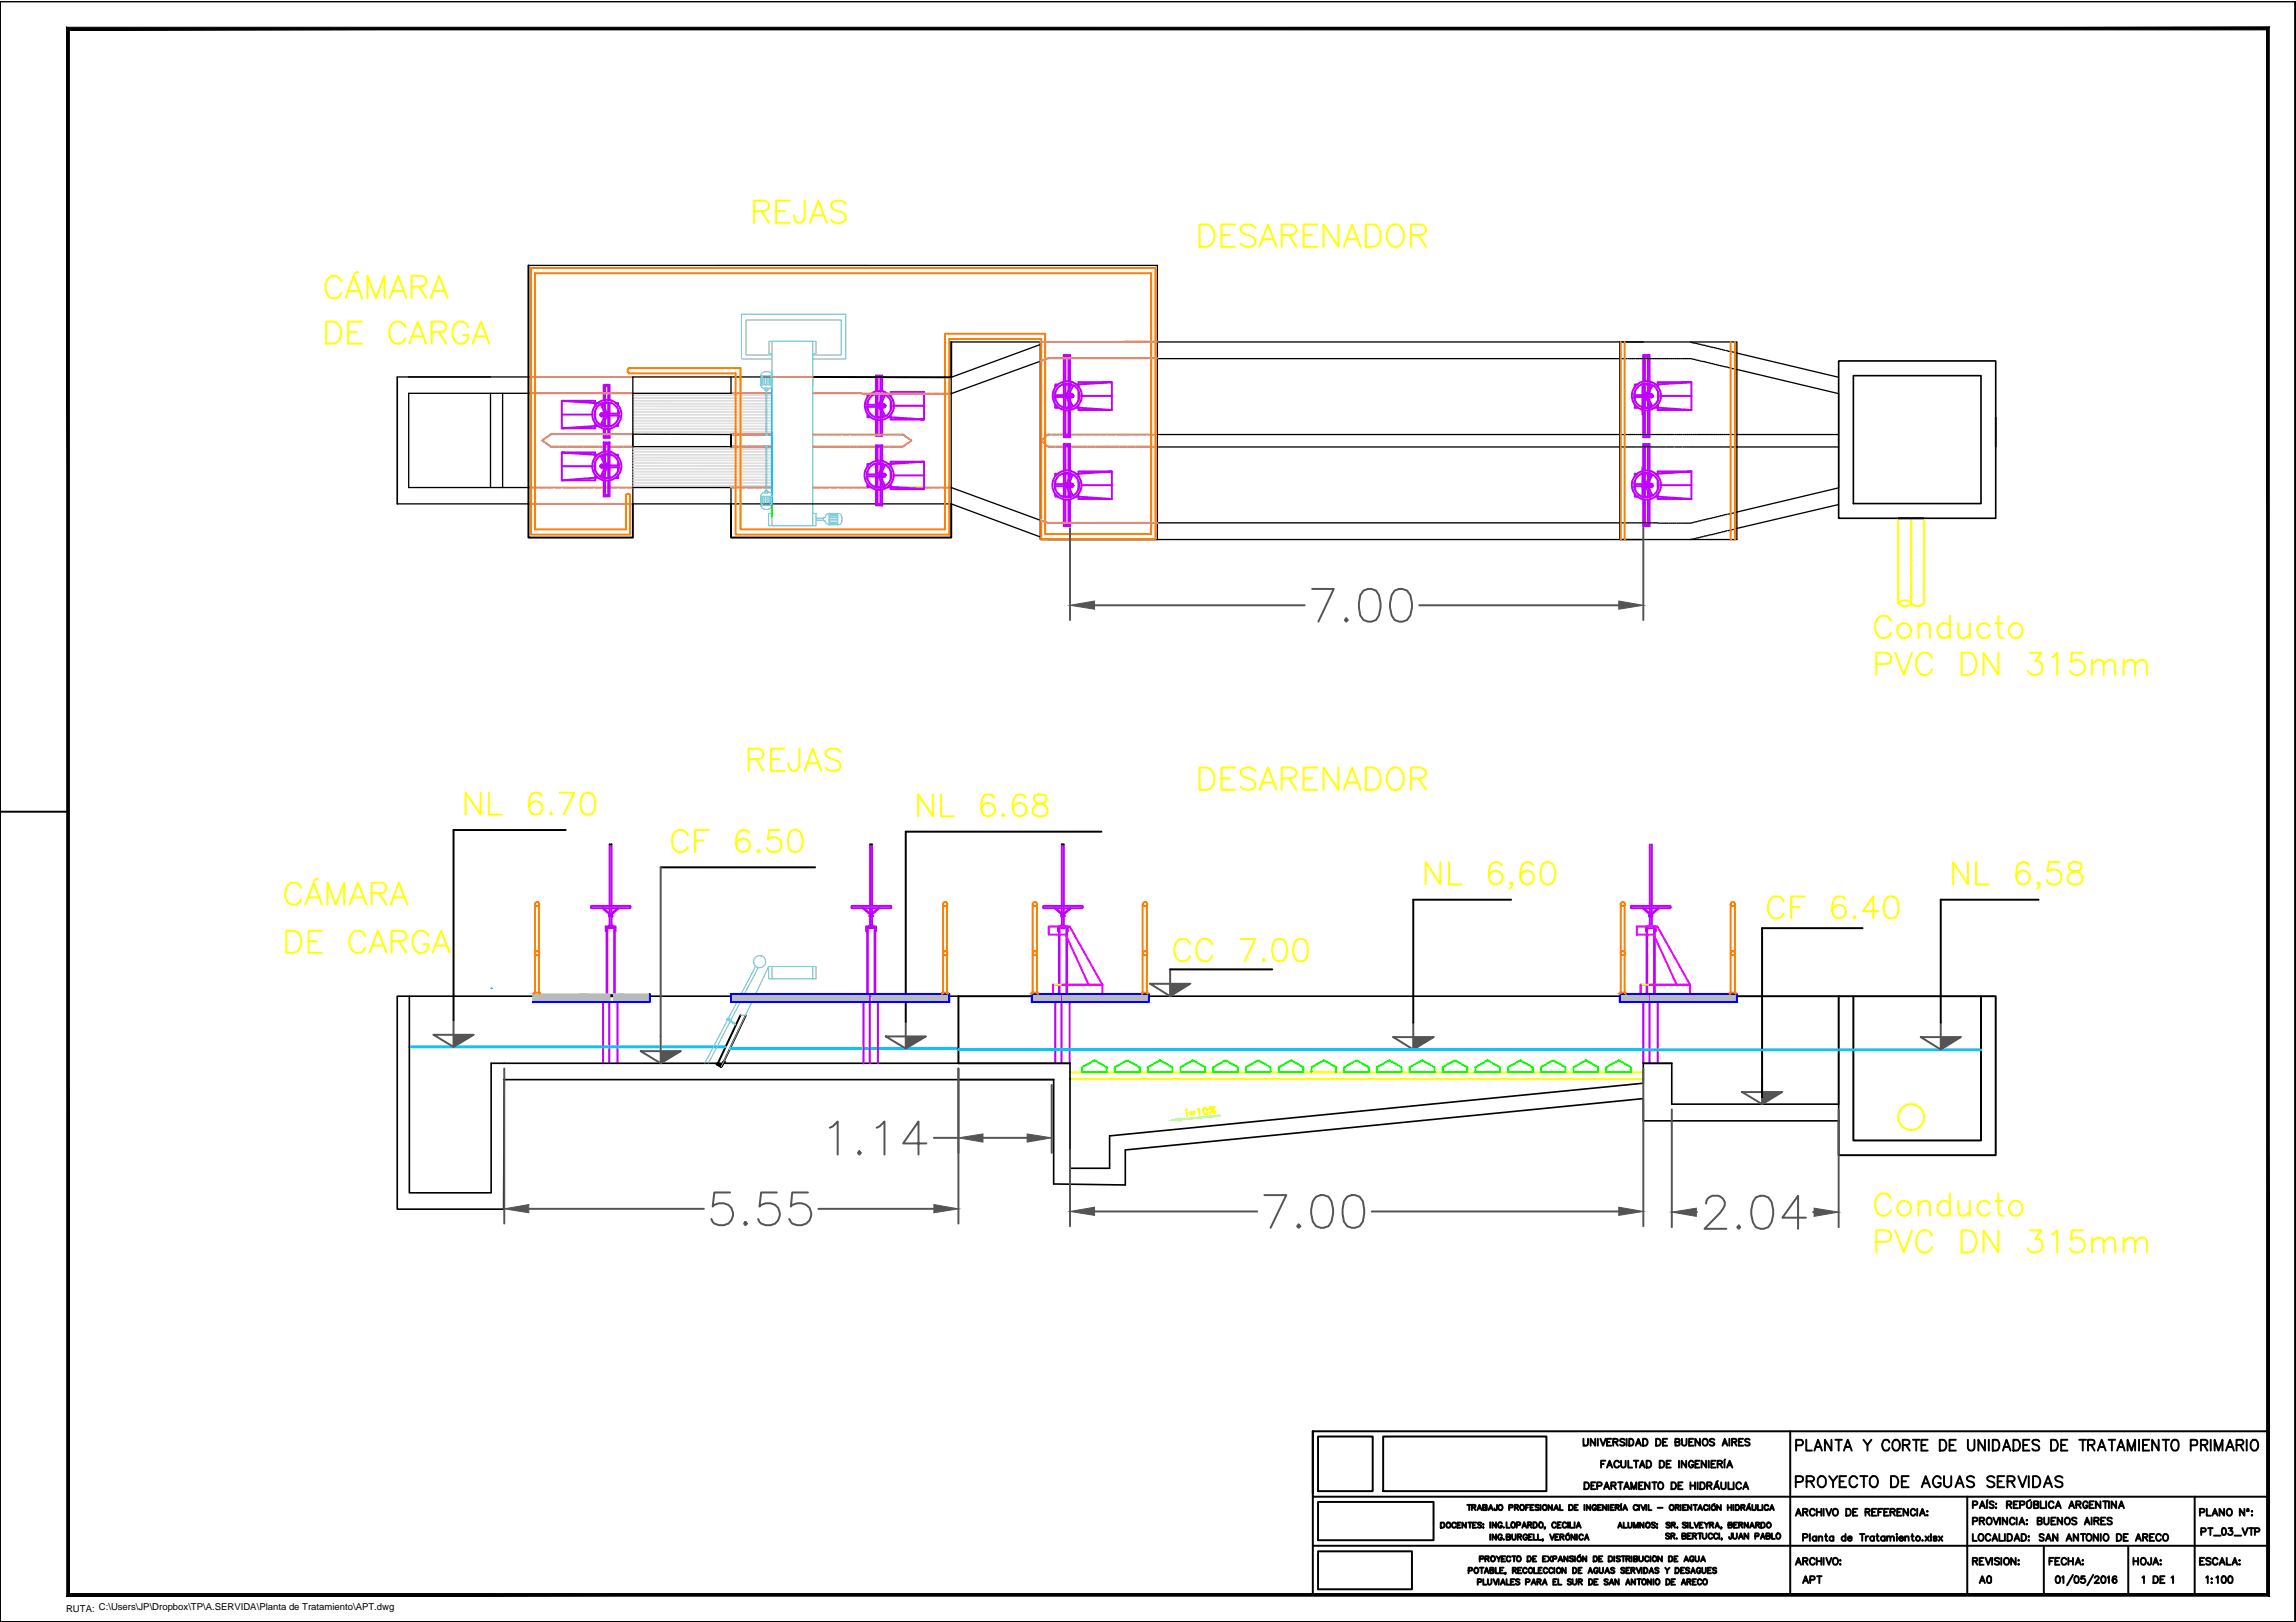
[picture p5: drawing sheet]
<svg xmlns="http://www.w3.org/2000/svg" width="297mm" height="210mm" viewBox="0 0 297 210" stroke-linecap="round" stroke-linejoin="round" font-family="sans-serif">
<defs><g id="words">
<text font-size="1.2" x="8.6" y="208.6">RUTA: C:\Users\JP\Dropbox\TP\A.SERVIDA\Planta de Tratamiento\APT.dwg</text>
</g></defs>
<!-- layer: HORM-VISTA -->
<path d="M51.4 48.8v16.4M237.9 46.7h20.3v20.4h-20.3zM239.8 48.6h16.5v16.6h-16.5zM258.2 54v3.8M53 128.9h71M65.2 139.7h58.8M124 137.6h-60.5v16.8h-10.5v-25.5h-1.6v27.6h13.8v-16.8M136.3 128.9h82.4M212.6 128.9v11.3l-69 6.8v4.2h-5.2v-13.6M216.3 137.6v5.3h21.6M237.9 128.9v16.1h-25.3v-2.8l-67 6.6v4.5l-9.3-.1v-13.5" fill="none" stroke="#000" stroke-width=".21"/>
<!-- layer: 0 -->
<path d="M111.7 128.8h2v.1h-2zM136.2 127.4h6.4M136.5 128.8h1.9v.1h-1.9zM212.3 127.4h6.4M212.6 128.8h1.9v.1h-1.9z" fill="none" stroke="#f0f" stroke-width=".25"/>
<g fill="none" stroke="#0f0" stroke-width=".25">
<path d="M140 138.1l1.6-.9 1.6 .9v.6h-3.2zM144.2 138.1l1.6-.9 1.6 .9v.6h-3.2zM148.5 138.1l1.6-.9 1.6 .9v.6h-3.2zM152.7 138.1l1.6-.9 1.6 .9v.6h-3.2zM157 138.1l1.5-.9 1.6 .9v.6h-3.1zM161.2 138.1l1.6-.9 1.6 .9v.6h-3.2zM165.4 138.1l1.6-.9 1.6 .9v.6h-3.2zM169.7 138.1l1.6-.9 1.5 .9v.6h-3.1zM173.9 138.1l1.6-.9 1.6 .9v.6h-3.2zM178.1 138.1l1.6-.9 1.6 .9v.6h-3.2zM182.4 138.1l1.6-.9 1.6 .9v.6h-3.2zM186.6 138.1l1.6-.9 1.6 .9v.6h-3.2z"/>
<path d="M190.9 138.1l1.5-.9 1.7 .9v.6h-3.2zM195.1 138.1l1.6-.9 1.6 .9v.6h-3.2zM199.3 138.1l1.6-.9 1.6 .9v.6h-3.2zM203.6 138.1l1.6-.9 1.6 .9v.6h-3.2zM207.8 138.1l1.6-.9 1.6 .9v.6h-3.2z"/>
</g>
<g fill="none" stroke="#ff0" stroke-width=".25">
<path d="M44.2 36.4a.98 .98 0 0 0-1-.7 .98 .98 0 0 0-1 .7 1.6 1.6 0 0 0 .7 2.2 1.02 1.02 0 0 0 1.3-.7M44.7 38.6l1.1-2.9 1.1 2.9M45.1 37.6h1.3M46.3 35.2l-.5 .2M47.5 38.6v-2.9l1.1 2.9 1.1-2.9v2.9M50.4 38.6l1.1-2.9 1.1 2.9M50.8 37.6h1.4M53.3 37.1h1.2l.4-.2a.65 .65 0 0 0 0-1l-.4-.2h-1.2v2.9M54.2 37.1l1 1.5M55.7 38.6l1.1-2.9 1.1 2.9M56.1 37.6h1.4M97.6 27.3h1.2l.4-.1a.64 .64 0 0 0 0-1.1l-.4-.1h-1.2v2.8"/>
<path d="M98.5 27.3l1 1.5M100.4 27.3h1.1M102.2 26h-1.8v2.8h1.8M104.1 26v2.1l-.1 .4a.64 .64 0 0 1-1.1 0l-.2-.6M104.8 28.8l1.1-2.8 1.1 2.8M105.2 27.9h1.4M109.4 26.4a1.23 1.23 0 0 0-1.9 0 .69 .69 0 0 0 .5 .8 1.56 1.56 0 0 1 1.4 .8v.4a1.23 1.23 0 0 1-1.9 0M155.2 29.1h.9a1.42 1.42 0 0 1 1 1.7 1.3 1.3 0 0 1-1 1.1h-.9zM158 30.4h1.1M159.8 29.1h-1.8v2.8h1.8M162.4 29.5a1.23 1.23 0 0 0-1.9 0 .68 .68 0 0 0 .5 .8l.8 .2a.71 .71 0 0 1 .3 1.3 1.25 1.25 0 0 1-1.6-.3M162.9 31.9l1.1-2.8 1.1 2.8"/>
<path d="M163.4 31h1.3M165.8 30.4h1.2a.68 .68 0 0 0 .6-.4 .68 .68 0 0 0 0-.7l-.6-.2h-1.2v2.8M166.8 30.4l.9 1.5M168.7 30.4h1.1M170.4 29.1h-1.7v2.8h1.7M173.1 29.1v2.8l-1.9-2.8v2.8M173.9 31.9l1-2.8 1.1 2.8M174.2 31h1.4M176.7 29.1h1a1.53 1.53 0 0 1 .8 2.2l-.1 .2-.3 .3-.4 .1h-1zM180 29.2l.3-.1a1.11 1.11 0 0 1 1.3 1.1 1.57 1.57 0 0 1-.8 1.7 1.35 1.35 0 0 1-1.4-1.7l.3-.7zM182.5 30.4h1.3l.4-.1a.64 .64 0 0 0 0-1.1l-.4-.1h-1.3v2.8M183.5 30.4l1 1.5"/>
<path d="M42.2 41.6h.9a1.33 1.33 0 0 1 1 1.8 1.3 1.3 0 0 1-1 1.1h-.9zM45 43h1.1M46.8 41.6h-1.8v2.9h1.8M52.4 42.3a.99 .99 0 0 0-.9-.7 .99 .99 0 0 0-1 .7 1.6 1.6 0 0 0 .7 2.2 1.02 1.02 0 0 0 1.2-.7M53 44.5l1.1-2.9 1 2.9M53.4 43.5h1.3M55.8 43h1.2a.79 .79 0 0 0 .7-.9l-.3-.3-.4-.2h-1.2v2.9M56.8 43l.9 1.5M60.6 42.3a.99 .99 0 0 0-1-.7 .99 .99 0 0 0-.9 .7 1.6 1.6 0 0 0 .7 2.2 .98 .98 0 0 0 1.2-1.1h-.7M61.1 44.5l1.1-2.9 1.1 2.9M61.6 43.5h1.3M245.6 67.1v11"/>
<path d="M247.2 67.6h.1M247.2 68.3h.1M247.2 69h.1M247.2 69.7h.1M247.2 70.5h.1M247.2 71.1h.1M247.2 71.9h.1M247.2 72.6h.1M247.2 73.3h.1M247.2 74h.1M247.2 74.7h.1M247.2 75.4h.1"/>
<path d="M247.2 76.1h.1M247.2 76.8h.1M247.2 77.5h.1M247.2 67.1v.4M247.2 67.8v.4M247.2 68.5v.3M247.2 69.2v.4M247.2 69.9v.4M247.2 70.6v.4M247.2 71.3v.4M247.2 72v.4M247.2 72.7v.4"/>
<path d="M247.2 73.5v.3M247.2 74.1v.4M247.2 74.9v.3M247.2 75.6v.3M247.2 76.3v.3M247.2 77v.3M247.2 77.7v.4M248.9 67.1v11M248.9 78.1a1.17 1.17 0 0 1-1.9-.2 1.12 1.12 0 0 0-1.4 .2 1.07 1.07 0 0 0 1.7 0M252.3 79.7v2.9M258.5 79.7v2.3l.2 .4 .5 .2M96.9 98.2h1.2l.4-.1a.69 .69 0 0 0 0-1.1l-.4-.1h-1.2v2.9"/>
<path d="M97.8 98.2l1 1.6M99.7 98.2h1.1M101.5 96.9h-1.8v2.9h1.8M103.4 96.9v2.2a.72 .72 0 0 1-.8 .7 .91 .91 0 0 1-.6-1M104.1 99.8l1.1-2.9 1.1 2.9M104.5 98.8h1.4M108.7 97.3a1.23 1.23 0 0 0-1.9 0 .68 .68 0 0 0 .6 .8l.8 .3a.72 .72 0 0 1 .5 .9 1.23 1.23 0 0 1-1.9 0M155.2 99.3h.9a1.61 1.61 0 0 1 .4 2.8l-.4 .1h-.9zM159.8 99.3h-1.8v2.9h1.8M162.4 99.8a1.23 1.23 0 0 0-1.9 0 .68 .68 0 0 0 .5 .8l.8 .3a.69 .69 0 0 1 .6 .5 .69 .69 0 0 1-.3 .7 1.32 1.32 0 0 1-1.6-.3M170.4 99.3h-1.7v2.9h1.7M173.1 99.3v2.9l-1.9-2.9v2.9"/>
<path d="M176.7 99.3h1a1.61 1.61 0 0 1 .7 2.5l-.3 .3-.4 .1h-1zM179.7 99.8l.6-.5a1.18 1.18 0 0 1 1.3 1.1 1.57 1.57 0 0 1-.8 1.8 .96 .96 0 0 1-1.2-.7 1.66 1.66 0 0 1 .1-1.7zM242.7 86h1.3l.4-.2a.76 .76 0 0 0 .2-.8 .76 .76 0 0 0-.6-.5h-1.3v2.8M244.6 80.4a.99 .99 0 0 0-.9-.8 .99 .99 0 0 0-1 .8 1.63 1.63 0 0 0 .7 2.2 1.02 1.02 0 0 0 1.2-.7M245.2 84.5l1.1 2.8 1.1-2.8M248.2 81.2l.4-.4 .3-.1h.4l.3 .1 .1 .4v1.4M248.2 80.7v1.9M249.9 85.1a.99 .99 0 0 0-.9-.7 .99 .99 0 0 0-1 .7 1.68 1.68 0 0 0 .7 2.2 1.02 1.02 0 0 0 1.2-.7M252.3 81a.92 .92 0 0 0-1.3-.2 .92 .92 0 0 0-.2 1.3 .84 .84 0 0 0 1.5 0M253.4 80.7v1.3l.1 .4 .3 .2h.4l.3-.2 .3-.4M253.8 84.5h.9a1.42 1.42 0 0 1 1 1.7 1.3 1.3 0 0 1-1 1.1h-.9zM254.8 80.7v1.9"/>
<path d="M257.4 81a.92 .92 0 0 0-1.3-.2 .92 .92 0 0 0-.2 1.3 .84 .84 0 0 0 1.5 0M258.1 80.7h1M258.5 84.5v2.8l-1.9-2.8v2.8M260.1 81a.92 .92 0 0 1 1.3-.2 .92 .92 0 0 1 .1 1.3 .92 .92 0 0 1-1.3 .3 .92 .92 0 0 1-.1-1.4zM262.6 84.5h1.5l-.8 1.1h.4l.3 .1a1 1 0 0 1-.2 1.5 1 1 0 0 1-1.5-.4M265.5 85l.3-.1 .3-.4v2.8M269.5 84.5h-1.4l-.2 1.2a1.01 1.01 0 0 1 1.6 0 1.01 1.01 0 0 1-.2 1.5 1.01 1.01 0 0 1-1.5-.4M270.7 86l.7-.6h.3l.3 .2 .2 .4v1.3M270.7 85.4v1.9M272.2 86l.6-.6h.5l.2 .2 .1 .4v1.3M274.7 86l.7-.6h.4l.3 .2 .1 .4v1.3M274.7 85.4v1.9"/>
<path d="M276.2 86l.7-.6h.4l.3 .2 .1 .4v1.3M38.9 114.9a.99 .99 0 0 0-.9-.7 .99 .99 0 0 0-1 .7 1.6 1.6 0 0 0 .7 2.2 1.02 1.02 0 0 0 1.2-.7M39.5 117.1l1.1-2.9 1.1 2.9M39.9 116.1h1.4M41.1 113.7l-.5 .2M42.4 117.1v-2.9l1 2.9 1.1-2.9v2.9M45.2 117.1l1.1-2.9 1.1 2.9M45.6 116.1h1.4M48.1 115.6h1.2a.68 .68 0 0 0 .6-.4 .68 .68 0 0 0-.1-.7l-.5-.3h-1.2v2.9M49 115.6l1 1.5M50.5 117.1l1.1-2.9 1.1 2.9M50.9 116.1h1.4"/>
<path d="M62.2 102.6v2.8l-2-2.8v2.8M63.2 102.6v2.8h1.7M70.1 103l-.2-.3a.93 .93 0 0 0-1.3 .4l-.1 .7v.7l.1 .5a.87 .87 0 0 0 1.4 .2 .87 .87 0 0 0-.3-1.4 .87 .87 0 0 0-1.2 .7M71.2 105.3l.1-.1 .1 .1-.1 .1zM72.4 102.6h1.9l-1.4 2.8M75.5 102.7a.93 .93 0 0 1 1.4 .4 2.49 2.49 0 0 1-.3 2.2 1.01 1.01 0 0 1-1.4-.4 2.4 2.4 0 0 1 .3-2.2zM89 108.1a.99 .99 0 0 0-1-.7 .99 .99 0 0 0-.9 .7 1.6 1.6 0 0 0 .7 2.2 1.02 1.02 0 0 0 1.2-.7M89.9 108.8h1.1M91.7 107.4h-1.8v2.9M96.9 107.8a.88 .88 0 0 0-1.2-.3 2.59 2.59 0 0 0-.3 2.4 .89 .89 0 0 0 1.4 .1 .89 .89 0 0 0-.3-1.4 .89 .89 0 0 0-1.3 .7M98 110.1l.1-.1 .2 .1-.2 .2zM100.8 107.4h-1.3l-.1 1.2a1 1 0 0 1 1.5 .1 1 1 0 0 1-.3 1.5 1 1 0 0 1-1.4-.5"/>
<path d="M102.3 107.5a.93 .93 0 0 1 1.4 .5 2.17 2.17 0 0 1-.3 2.1 .95 .95 0 0 1-1.3-.4 2.56 2.56 0 0 1 .2-2.2zM120.7 102.8v2.8l-1.9-2.8v2.8M121.8 102.8v2.8h1.6M128.6 103.2l-.2-.3a.93 .93 0 0 0-1.3 .4l-.1 .7v.7l.1 .6a.89 .89 0 0 0 1.4 .1 .89 .89 0 0 0-.3-1.4 .89 .89 0 0 0-1.2 .7M129.8 105.4l.2 .1-.2 .1-.1-.1zM132.7 103.2l-.2-.3a.93 .93 0 0 0-1.3 .4 1.9 1.9 0 0 0 .2 2.2 .89 .89 0 0 0 1.3-.4 .89 .89 0 0 0-.6-1.2 .89 .89 0 0 0-1.1 .8M133.9 102.9a.61 .61 0 0 0 .3 1l.5 .1a.81 .81 0 0 1 .8 .8 .81 .81 0 0 1-.7 .8 .95 .95 0 0 1-1.2-.5 1 1 0 0 1 .9-1.1l.5-.1a.61 .61 0 0 0 .3-1l-.5-.1h-.5zM158 100.7h1.1M162.9 102.2l1.1-2.9 1.1 2.9M163.4 101.3h1.3M165.8 100.7h1.2a.8 .8 0 0 0 .7-.8l-.3-.4-.4-.2h-1.2v2.9M166.8 100.7l.9 1.5"/>
<path d="M168.7 100.7h1.1M173.9 102.2l1-2.9 1.1 2.9M174.2 101.3h1.4M182.5 100.7h1.3a.79 .79 0 0 0 .7-.8l-.3-.4-.4-.2h-1.3v2.9M183.5 100.7l1 1.5M186.4 111.6v2.8l-2-2.8v2.8M187.5 111.6v2.8h1.6M194.3 112a.83 .83 0 0 0-.8-.5 .83 .83 0 0 0-.8 .6l-.1 .7v.7l.1 .5a.89 .89 0 0 0 1.5 .1 .89 .89 0 0 0-.3-1.4 .89 .89 0 0 0-1.3 .8M195.6 114.3l-.1 .1-.2-.1 .2-.1 .1 .1-.1 .6-.2 .1M198.3 112a.8 .8 0 0 0-.8-.5 .8 .8 0 0 0-.7 .6 2 2 0 0 0 .3 2.2 .89 .89 0 0 0 1.3-.4 .89 .89 0 0 0-.6-1.2 .89 .89 0 0 0-1.1 .8M199.7 111.7a.88 .88 0 0 1 1.3 .4 2.23 2.23 0 0 1-.2 2.2 .93 .93 0 0 1-1.4-.4 2.45 2.45 0 0 1 .3-2.2zM230.8 116.7a.99 .99 0 0 0-1-.7 .99 .99 0 0 0-.9 .7 1.6 1.6 0 0 0 .6 2.1 .96 .96 0 0 0 1.3-.6"/>
<path d="M231.7 117.4h1.1M233.5 116h-1.8v2.8M238.7 116.4l-.2-.3a.93 .93 0 0 0-1.3 .5 1.9 1.9 0 0 0 .2 2.1 .89 .89 0 0 0 1.3-.4 .89 .89 0 0 0-.6-1.2 .89 .89 0 0 0-1.1 .8M239.8 118.7l.1-.1 .1 .1-.1 .1zM243 117.9h-2l1.4-1.9v2.8M244.1 116.1a.93 .93 0 0 1 1.4 .5 2.49 2.49 0 0 1-.3 2.1 .99 .99 0 0 1-1.4-.4 2.4 2.4 0 0 1 .3-2.2zM254.6 111.6v2.8l-1.9-2.8v2.8M255.7 111.6v2.8h1.6M262.5 112a.8 .8 0 0 0-.8-.5 .8 .8 0 0 0-.7 .6 2.24 2.24 0 0 0 .2 2.2 .9 .9 0 0 0 1.4-.3 .9 .9 0 0 0-.6-1.3 .9 .9 0 0 0-1.1 .8M263.9 114.3l-.2 .1-.1-.1 .1-.1 .2 .1v.3l-.3 .4M266.4 111.6h-1.4l-.1 1.2a1.02 1.02 0 0 1 1.5 0 1.02 1.02 0 0 1-.1 1.5 1.22 1.22 0 0 1-1.4-.1l-.1-.3M267.8 111.7a.57 .57 0 0 0 .3 1 1.33 1.33 0 0 1 1.3 .8v.4l-.1 .3a1.14 1.14 0 0 1-1.8-.3 1 1 0 0 1 .9-1.1l.5-.1a.57 .57 0 0 0 .3-1l-.5-.1h-.5z"/>
<path d="M37 120.5h1a1.09 1.09 0 0 1 .9 1 1.46 1.46 0 0 1-.9 1.8h-1zM39.9 121.8h1.1M41.7 120.5h-1.8v2.8h1.8M47.2 121.1a.99 .99 0 0 0-.9-.7 .99 .99 0 0 0-1 .7 1.6 1.6 0 0 0 .7 2.2 .96 .96 0 0 0 1.2-.7M47.8 123.3l1.1-2.8 1.1 2.8M48.2 122.4h1.4M50.7 121.8h1.2a.72 .72 0 0 0 .7-.8l-.3-.4-.4-.1h-1.2v2.8M51.6 121.8l1 1.5M55.4 121.1a.99 .99 0 0 0-.9-.7 .99 .99 0 0 0-1 .7 1.6 1.6 0 0 0 .7 2.2 .95 .95 0 0 0 1.2-1.1h-.7M56 123.3l1.1-2.8 1.1 2.8M56.4 122.4h1.3M138.4 139.6h74.2"/>
<path d="M138.4 138.8h74.2M154 122.2a.99 .99 0 0 0-1-.7 .99 .99 0 0 0-.9 .7 1.63 1.63 0 0 0 .6 2.2 1.02 1.02 0 0 0 1.3-.7M156.8 122.2a1.02 1.02 0 0 0-.9-.7 1.02 1.02 0 0 0-1 .7 1.59 1.59 0 0 0 .7 2.2 1.02 1.02 0 0 0 1.2-.7M160.5 121.5h1.9l-1.4 2.9M163.5 124.1l.1 .2-.1 .1-.1-.1zM165 121.6a.93 .93 0 0 1 1.4 .5 2.4 2.4 0 0 1-.3 2.2 .93 .93 0 0 1-1.4-.5 2.4 2.4 0 0 1 .3-2.2zM167.7 121.6a.93 .93 0 0 1 1.4 .5 2.56 2.56 0 0 1-.3 2.2 .93 .93 0 0 1-1.3-.5 2.23 2.23 0 0 1 .2-2.2zM244.6 155.1a.99 .99 0 0 0-.9-.7 .99 .99 0 0 0-1 .7 1.63 1.63 0 0 0 .7 2.2 1.13 1.13 0 0 0 1.2-.7M245.2 159.2l1.1 2.9 1.1-2.9M248.2 155.9a.95 .95 0 0 1 1.4-.4l.1 .4v1.4M248.2 155.4v1.9M249.9 159.9a.99 .99 0 0 0-.9-.7 .99 .99 0 0 0-1 .7 1.6 1.6 0 0 0 .7 2.2 .96 .96 0 0 0 1.2-.7"/>
<path d="M252.3 155.8a.92 .92 0 0 0-1.3-.2 .92 .92 0 0 0-.2 1.3 .84 .84 0 0 0 1.5 0M252.3 154.4v2.9M253.4 155.4v1.4l.1 .4 .3 .1h.4l.6-.5M253.8 159.2h.9a1.19 1.19 0 0 1 1 1.1 1.97 1.97 0 0 1-.6 1.6l-.4 .2h-.9zM254.8 155.4v1.9M257.4 155.8a.92 .92 0 0 0-1.3-.2 .92 .92 0 0 0-.2 1.3 .84 .84 0 0 0 1.5 0M258.1 155.4h1M258.5 154.4v2.4l.2 .4 .3 .1h.2M258.5 159.2v2.9l-1.9-2.9v2.9M260.1 155.8a.92 .92 0 0 1 1.3-.2 .92 .92 0 0 1 .1 1.3 .92 .92 0 0 1-1.3 .2 .92 .92 0 0 1-.1-1.3zM262.6 159.2h1.5l-.8 1.1h.4l.3 .2a.98 .98 0 0 1 .1 1.1 .98 .98 0 0 1-1.1 .5l-.5-.3-.2-.3M265.5 159.8l.6-.6v2.9"/>
<path d="M269.5 159.2h-1.4l-.2 1.3a1 1 0 0 1 1.8 .3 1 1 0 0 1-1.2 1.3l-.4-.2-.3-.4M242.7 160.7h1.3l.4-.1a.76 .76 0 0 0 .2-.8 .76 .76 0 0 0-.6-.6h-1.3v2.9M270.7 160.7l.7-.5h.3l.3 .1 .2 .4v1.4M270.7 160.2v1.9M272.2 160.7l.6-.5h.5l.2 .1 .1 .4v1.4M274.7 160.7l.7-.5h.4l.3 .1 .1 .4v1.4M274.7 160.2v1.9M276.2 160.7l.7-.5h.4l.3 .1 .1 .4v1.4"/>
<circle cx="246.3" cy="81.6" r=".95"/>
<circle cx="246.3" cy="156.3" r=".95"/>
<circle cx="247.2" cy="144.6" r="1.67"/>
</g>
<!-- layer: COMPUERTAS -->
<path d="M112.8 128.7h.3M138.7 128.7h.2" fill="none" stroke="#4a9583" stroke-width=".25"/>
<g fill="none" stroke="#bf00ff" stroke-width=".25">
<path d="M72.7 58.6v3.6l4.6-.4M72.7 53.7h3.9M72.7 51.9v3.5M76.9 53.7h.1M77 54.8v.6h-4.3l4.6-.3M77 53.1v1.1M77 59.8v1.1M77.3 58.9l-4.6-.3h4.3v.6M77.3 52.2l-4.6-.3h4.3v.6M77.7 59l.6 1.2M77.7 52.3l.6 1.2M77.7 58.9a1.59 1.59 0 0 0 0 2.8"/>
<path d="M77.7 52.3a1.59 1.59 0 0 0 0 2.7M77.9 58.9l.6 1.2M77.9 52.2l.6 1.2M77.9 58.8a1.59 1.59 0 0 1 2.2 1.4M77.9 52.2a1.59 1.59 0 0 1 2.2 1.3M77.9 58.9h1.1M77.9 52.2h1.1M77.9 55.1h1.1M78.1 51.8v-2h.8v2M78.1 55.5v1.2h.8v-1.2M78.1 58.5v-1.3h.8v1.3M78.1 52.1v.4"/>
<path d="M78.1 53.1v1.1M78.1 54.8v.4M78.1 58.8v.5M78.1 59.8v1.1M78.3 52.1v.9M78.3 54.3v.9M78.3 55.5v.9h.4v-.9M78.3 58.5v-1h.4v1M78.3 58.8v.9M78.3 53.8l-.6 1.2M78.5 53.9l-.6 1.2M78.7 51.8v-1.8h-.4v1.9"/>
<path d="M78.7 52.1v1.3M78.7 53.9v1.3M78.7 58.8v1.4M78.7 53.8h1.4M78.7 53.5h1.4M78.9 52.1v1.4M78.9 53.8v1.4M78.9 58.8v1.4M79.6 58.9h.4v.3M79.6 52.2h.4v.3M80 54.8v.3h-.4M80 53.1v.4"/>
<path d="M80 53.8v.4M80 59.8v.5M80.1 53.7a1.59 1.59 0 0 1-2.2 1.4M112.1 52.4h1.4M112.1 52.6h1.4M112.2 52.6a1.59 1.59 0 0 0 2.2 1.4M112.2 53.7v.3h.4M112.2 51.9v.5M112.2 52.6v.5M112.6 51h-.4v.3M113.2 51h1.1l-.6 1.2M113.3 50.6v-2h.8v2"/>
<path d="M113.3 54.3v2.1h.8v-2.1M113.3 59.7v-2.1h.8v2.1M113.3 50.9v1.5M113.3 52.6v1.4M113.5 50.6v-1.8h.4v2M113.5 54.4v1.8h.4v-1.8M113.5 59.7v-1.9h.4v1.9M113.5 50.9v1.4M113.5 52.7v1.4M113.5 60v1.3M113.7 52.8l.6 1.2h-1.1M113.9 50.9v.9"/>
<path d="M113.9 53.2v.9M113.9 60v.8M114 52.7l.5 1.2M114.1 50.9v.5M114.1 52v1.1M114.1 53.6v.4M114.4 51a1.59 1.59 0 0 0-2.2 1.4M114.5 51.1l-.5 1.2M114.6 51.1a1.59 1.59 0 0 1 0 2.8M114.9 51l4.6-.3v3.6M115.2 53.7v.6h4.3l-4.6-.3M115.2 51.9v1.2"/>
<path d="M115.2 52.5h.1M115.6 52.5h3.9M119.5 50.7h-4.3v.6M119.5 59.7v3.6M136.4 51.2h1.4M136.4 51.4h1.4M136.5 51.3a1.59 1.59 0 0 0 2.2 1.4M136.5 50.7v.5M136.5 51.4v.4M136.5 52.4v.4h.4M136.9 49.8h-.4v.3M137.5 49.8h1.1l-.6 1.2"/>
<path d="M137.5 52.8h1.1M137.6 49.4v-3.5h.8v3.5M137.6 53.1v3.5h.8v-3.5M137.6 49.7v1.5M137.6 51.4v1.4M137.8 53.1v3.3h.4v-3.3M137.8 49.4v-3.2h.4v3.2M137.8 49.7v1.4M137.8 51.4v1.4M138 51.5l.6 1.2M138.2 49.7v.9M138.2 51.9v.9"/>
<path d="M138.3 51.4l.5 1.2M138.4 49.7v.5M138.4 50.7v1.1M138.4 52.3v.5M138.7 49.7a1.59 1.59 0 0 0-2.2 1.4M138.9 49.9l-.6 1.2M138.9 49.8a1.59 1.59 0 0 1 0 2.8M139.2 49.8l4.6-.3h-4.3v.6M139.5 52.4v.7h4.3l-4.6-.3M139.5 51.2h.1M139.5 50.7v1.1M139.9 51.2h3.9"/>
<path d="M143.8 49.5v3.6M211.4 51.2h1.3M211.4 51.4h1.3M211.4 51.3a1.59 1.59 0 0 0 2.2 1.4M211.5 52.4v.4h.3M211.5 50.7v.5M211.5 51.4v.4M211.8 49.8h-.3v.3M212.4 49.8h1.2l-.6 1.2M212.4 52.8h1.2M212.5 50.1v3.6M212.6 49.4v-3.5h.8v3.5"/>
<path d="M212.6 53.1v3.5h.8v-3.5M212.6 49.7v1.5M212.6 51.4v1.4M212.8 53.1v3.3h.4v-3.3M212.8 49.4v-3.2h.4v3.2M212.8 49.7v1.4M212.8 51.4v1.4M213 51.5l.6 1.2M213.2 49.7v.9M213.2 51.9v.9M213.2 51.4l.6 1.2M213.4 49.7v.5"/>
<path d="M213.4 50.7v1.1M213.4 52.3v.5M213.6 49.7a1.59 1.59 0 0 0-2.2 1.4M213.8 49.9l-.6 1.2M213.8 49.8a1.59 1.59 0 0 1 0 2.8M214.2 52.8h.3M214.2 49.8h.3M214.5 49.8l4.3-.3h-4.3v.6M214.5 51.2h.1M214.5 52.4v.7h4.3l-4.3-.3M214.5 50.7v1.1M214.9 51.2h3.9"/>
<path d="M218.8 49.5v3.6M72.7 60.3h3.9M76.9 60.3h.1M77 61.5v.7h-4.3M77.9 61.9h1.1M78.1 62.2v2h.8v-2M78.1 61.4v.5M78.3 61v.9M78.3 62.1v2h.4v-1.9M78.3 60.5l-.6 1.2M78.5 60.6l-.6 1.2M78.7 60.6v1.3"/>
<path d="M78.7 60.5h1.4M78.7 60.2l1.4 .1M78.9 60.5v1.4M80 61.5v.4h-.4M80 60.5v.4M80.1 60.4a1.59 1.59 0 0 1-2.2 1.4M112.1 61.7h1.4M112.1 61.6a1.59 1.59 0 0 0 2.2 1.4M112.2 61v.4M112.2 61.7v.4M112.2 62.7v.3h.4M112.6 60h-.4v.4"/>
<path d="M113.2 60h1.1l-.6 1.2M113.3 63.4v2h.8v-2M113.3 60v1.4M113.3 61.7v1.4M113.5 61.7v1.4M113.7 61.8l.6 1.2h-1.1M113.9 62.2v.9M113.9 63.3v1.9h-.4v-1.8M114 61.7l.5 1.2M114.1 60v.4M114.1 61v1.1M114.1 62.6v.5"/>
<path d="M114.3 60a1.59 1.59 0 0 0-2.2 1.4h1.4M114.5 60.2l-.5 1.2M114.5 60.1a1.59 1.59 0 0 1 0 2.8M114.9 60l4.6-.3h-4.3v.7M115.2 62.7v.6h4.3l-4.6-.3M115.2 61.5h.1M115.2 61v1.1M115.6 61.5h3.9M136.4 62.7h1.4M136.5 63.9v.4h.4M136.5 62.2v.5M136.5 62.9v.4"/>
<path d="M136.9 61.3h-.4v.3M137.5 61.3h1.1l-.6 1.2M137.6 60.9v-3.4h.8v3.4M137.6 64.7v3.4h.8v-3.4M137.6 61.2v1.5M137.6 62.9v1.4M137.8 62.9h-1.4a1.59 1.59 0 0 0 2.2 1.3M137.8 60.9v-3.2h.4v3.2M137.8 64.7v3.2h.4v-3.2M137.8 61.2v1.4M137.8 63v1.4M138 63.1l.6 1.2h-1.1"/>
<path d="M138.2 61.2v.9M138.2 63.5v.9M138.3 62.6l.5-1.2a1.59 1.59 0 0 1 0 2.7l-.5-1.1M138.4 61.2v.5M138.4 62.2v1.1M138.4 63.9v.4M138.6 61.3a1.59 1.59 0 0 0-2.2 1.4M139.2 61.3l4.6-.3h-4.3v.6M139.5 63.9v.7h4.3l-4.6-.3M139.5 62.2v1.1M139.5 62.8h.1M139.9 62.8h3.9"/>
<path d="M143.8 61v3.6M211.4 62.7h1.3M211.5 63.9v.4h.3M211.5 62.2v.5M211.5 62.9v.4M211.8 61.3h-.3v.3M212.4 61.3h1.2l-.6 1.2M212.4 64.3h1.1M212.5 60.5v3.5M212.6 60.9v-3.4h.8v3.4M212.6 64.7v3.4h.8v-3.4M212.6 61.2v1.5"/>
<path d="M212.6 62.9v1.4M212.7 62.9h-1.3a1.59 1.59 0 0 0 2.2 1.3M212.8 60.9v-3.2h.4v3.2M212.8 64.7v3.2h.4v-3.2M212.8 61.2v1.4M212.8 63v1.4M213 63.1l.6 1.2M213.2 62.6l.6-1.2a1.59 1.59 0 0 1 0 2.7l-.6-1.1M213.2 61.2v.9M213.2 63.5v.9M213.4 61.2v.5M213.4 62.2v1.1"/>
<path d="M213.4 63.9v.4M213.6 61.3a1.59 1.59 0 0 0-2.2 1.4M214.2 61.3l4.6-.3h-4.3v.6M214.5 63.9v.7h4.3l-4.6-.3M214.5 62.8h.1M214.5 62.2v1.1M214.9 62.8h3.9M218.8 61v3.6M76.5 117.2h5M76.5 117.5h5M76.5 117.3v.2M77.9 117.5l1 .8"/>
<path d="M78.1 117.5l.8 .7M78.5 120h1M78.5 119.9v.1M78.6 120v8.8M78.8 119.8h.4v.1h-.4zM78.8 120v.1h.4v-.1M78.8 118.5h.4v.1h-.4zM78.9 109.3v7.9M78.9 117.5v1M78.9 118.6v1.2M79.1 109.3v7.9M79.1 117.5v1"/>
<path d="M79.1 118.6v1.2M79.5 120v8.8M79.5 119.9l.1 .1M79.9 117.5l-.8 .7M80.1 117.5l-1 .8M81.5 117.3v.2M110.2 117.2h5M110.2 117.5h5M110.2 117.3v.2M111.6 117.5l1 .8M111.8 117.5l.8 .7M112.2 120h1"/>
<path d="M112.2 119.9v.1M112.3 120v8.8M112.5 119.8h.4v.1h-.4zM112.5 120v.1h.4v-.1M112.5 118.5h.4v.1h-.4zM112.6 109.3v7.9M112.6 117.5v1M112.6 118.6v1.2M112.8 109.3v7.9M112.8 117.5v1M112.8 118.6v1.2M113.2 120v8.8"/>
<path d="M113.2 119.9l.1 .1M113.6 117.5l-.8 .7M113.7 117.5l-.9 .8M115.3 117.3v.2M135 117.2h5M135 117.5h5M135 117.3v.2M136.4 117.5l1 .8M136.6 117.5l.8 .7M137 120h1M137.1 119.9l-.1 .1M137.1 120v8.8"/>
<path d="M137.3 119.8h.5v.1h-.5zM137.3 120v.1h.5v-.1M137.3 118.5h.5v.1h-.5zM137.4 109.3v7.9M137.4 117.5v1M137.4 118.6v1.2M137.6 109.3v7.9M137.6 117.5v1M137.6 118.6v1.2M138 120v8.8M138 119.9l.1 .1M138.4 117.5l-.8 .7"/>
<path d="M138.6 117.5l-1 .8M140 117.3v.2M211 117.2h5.1M211 117.5h5.1M211.1 117.3v.2M212.5 117.5l.9 .8M212.6 117.5l.8 .7M213.1 119.9v.1M213.3 119.8h.5v.1h-.5zM213.3 120v.1h.5v-.1M213.3 118.5h.5v.1h-.5zM213.4 109.3v7.9"/>
<path d="M213.4 117.5v1M213.4 118.6v1.2M213.7 109.3v7.9M213.7 117.5v1M213.7 118.6v1.2M214 120v8.8M214 120h-.9v8.8M214.1 119.9v.1M214.5 117.5l-.8 .7M214.6 117.5l-.9 .8M216.1 117.3v.2M78 128.9v8.7"/>
<path d="M78.5 120.4l-.1 .1v-.6h1.2v.6M78.5 120v8.8M78.8 128.9v8.7M79.5 120.4l.2 .1M79.9 128.9v8.7M111.7 128.9v8.7M112.2 120.4l-.1 .1v-.6h1.2v.6M112.2 120v8.8M112.5 128.9v8.7M113.2 120.4l.1 .1M113.6 128.9v8.7M136.5 128.9v8.7"/>
<path d="M137 120.4l-.1 .1v-.6h1.2v.6M137 120v8.8M137.3 128.9v8.7M138 120.4l.2 .1M138.4 128.9v8.7M212.6 128.9v8.7M213 120v8.8M213.1 120.4l-.1 .1-.1-.6h1.3v.6M213.4 128.9v8.7M214.1 120.2v8.6M214.1 120v.4M214.1 120.4l.1 .1"/>
<path d="M214.5 128.9v8.7"/>
<circle cx="78.5" cy="53.6" r="1.88"/>
<circle cx="78.5" cy="53.6" r=".28"/>
<circle cx="78.5" cy="53.6" r=".15"/>
<circle cx="113.8" cy="52.5" r="1.88"/>
<circle cx="113.8" cy="52.5" r=".28"/>
<circle cx="113.8" cy="52.5" r=".15"/>
<circle cx="138.1" cy="51.2" r="1.88"/>
<circle cx="138.1" cy="51.2" r=".28"/>
<circle cx="138.1" cy="51.2" r=".15"/>
<circle cx="213" cy="51.2" r="1.88"/>
<circle cx="213" cy="51.2" r=".28"/>
<circle cx="213" cy="51.2" r=".15"/>
<circle cx="78.5" cy="60.3" r="1.88"/>
<circle cx="78.5" cy="60.3" r=".28"/>
<circle cx="78.5" cy="60.3" r=".15"/>
<circle cx="113.7" cy="61.5" r="1.88"/>
<circle cx="113.7" cy="61.5" r=".28"/>
<circle cx="113.7" cy="61.5" r=".15"/>
<circle cx="138" cy="62.8" r="1.88"/>
<circle cx="138" cy="62.8" r=".28"/>
<circle cx="138" cy="62.8" r=".15"/>
<circle cx="213" cy="62.8" r="1.88"/>
<circle cx="213" cy="62.8" r=".28"/>
<circle cx="213" cy="62.8" r=".15"/>
</g>
<!-- layer: 0 -->
<g fill="none" stroke="#000" stroke-width=".25">
<path d="M68.4 34.3v35.3h13.5v-4.4M94.6 56.2v1.6M123.1 44.3v4.5h-17.9M94.6 65.2v4.4h28.5v-4.4M245.6 67.1h3.3M73.2 107.4h-14.5v24.6M78.9 109.3h.2M85.5 112.2h20M112.6 109.3h.2M137.4 109.3h.2M142.5 107.6h-25.3v24.6M195.5 116.4h-12.7v15.9"/>
<path d="M263.7 116.4h-12.6v15.9M78 128.8h1.9v.1h-1.9zM92.7 137.7l.6 .4M92.8 137.7h.1M92.8 137.8v-.1l.5 .2M92.8 137.6l-.1 .1M92.8 137.7v.1M92.8 137.6h.1M92.9 137.7v.1M92.9 137.7h.1M92.9 137.6l-.1 .1M92.9 137.6l.4 .3"/>
<path d="M92.9 137.8v.1M93 137.8v.1M93 137.8l.1 .1M93 137.8h.1M93.1 137.9v.1M93.1 137.8h.1M93.1 137.7l-.1 .1M93.2 137.9v.1M93.2 137.9h.1M93.2 137.8l-.1 .1M93.3 137.9v.2M93.3 137.9h-.1"/>
<path d="M93.3 137.9l.1 .1M93.4 137.8v.1M93.4 137.7l.1 .1M93.5 137.7v.1M93.5 137.6v.1M93.5 137.6l.1 .1M93.6 137.6h.1M93.6 137.5v.1M93.6 137.5l-.3 .5M93.6 137.4v.2M93.6 137.4v.1M93.7 137.4h.1"/>
<path d="M93.7 137.4l-.4 .7M93.7 137.4l-.1 .1M95.8 131.4l-2.9 6.2M96.5 131.4l-2.9 6.1M124 139.7h12.3M136.2 127.4v1.5M136.5 128.8h1.9v.1h-1.9zM138.6 128.9h-14.6v8.7h14.4M151.4 125.4h13.2M212.3 127.4v1.5M212.6 137.6h3.7M218.7 128.9h39.5v20.6h-20.3v-4.5"/>
<path d="M241 120.1h-13v21.9M256.3 128.9v18.7h-16.5v-18.6M170.5 185.9h7.1v7.1h-7.1zM204.9 187.1h.1M206.5 187.4h.1M233.3 199l.5-.1v-.1v-.2l-.5-.1v.9M234.1 198.5v.9M235 198.9a.28 .28 0 0 0-.4 0 .28 .28 0 0 0 0 .4 .28 .28 0 0 0 .4 0M235 198.8v.6M235.3 199l.2-.2 .2 .1 .1 .5M235.3 198.8v.6M236.1 198.8h.3"/>
<path d="M236.2 198.5v.7l.1 .2h.1M237.2 198.9a.28 .28 0 0 0-.4 0 .28 .28 0 0 0 0 .4 .28 .28 0 0 0 .4 0M237.2 198.8v.6M238.8 198.9a.28 .28 0 0 0-.5 0 .28 .28 0 0 0 0 .4 .28 .28 0 0 0 .5 0M238.8 198.5v.9M239.1 199.1h.5a.28 .28 0 0 0-.3-.3 .28 .28 0 0 0-.3 .3 .28 .28 0 0 0 .3 .3l.3-.1M240.6 198.5h.6M240.9 198.5v.9M241.4 198.8v.6M241.7 198.8l-.2 .1-.1 .2M242.4 198.9a.28 .28 0 0 0-.4 0 .28 .28 0 0 0 0 .4 .28 .28 0 0 0 .4 0M242.4 198.8v.6"/>
<path d="M242.7 198.8h.3M242.9 198.5v.7v.2h.2M243.8 198.9a.28 .28 0 0 0-.4 0 .28 .28 0 0 0 0 .4 .28 .28 0 0 0 .4 0M243.8 198.8v.6M244.1 199l.2-.2 .2 .1 .1 .5M244.1 198.8v.6M244.6 199l.2-.2 .2 .1v.5M245.4 198.5v.1zM245.4 198.8v.6M245.7 199.1h.5a.28 .28 0 0 0-.3-.3 .28 .28 0 0 0-.3 .3 .28 .28 0 0 0 .3 .3l.3-.1M246.5 199l.2-.2 .2 .1v.5M246.5 198.8v.6"/>
<path d="M247.3 198.8h.3M247.4 198.5v.7v.2h.2M248.7 199.3l.1 .1M249.1 198.8l.5 .6M249.6 198.8l-.5 .6M249.8 198.5v.9M250.6 198.9h-.1a.24 .24 0 0 0-.4 0v.1l.4 .2v.2a.24 .24 0 0 1-.4-.1M250.8 198.8l.5 .6M251.3 198.8l-.5 .6M254.5 193.7v6.3M284.8 198.2h.5l.1-.2-.1-.2h-.5v.8M285.7 197.8h.6"/>
<path d="M286 197.8v.8M286.4 198.7h.9M287.5 197.8a.29 .29 0 0 1 .5 .1v.2a.38 .38 0 0 1-.3 .5h-.2l-.1-.3zM288.3 197.8h.5l-.3 .3a.3 .3 0 0 1 .3 .5 .3 .3 0 0 1-.6-.1M289.1 198.7h.8M290.1 197.8l.3 .8 .4-.8M291 197.8h.5M291.3 197.8v.8M291.7 198.2h.5l.1-.2v-.2h-.6v.8M233.3 204.9l.3-.9 .3 .9M233.4 204.6h.4M234.2 204.4h.5l.1-.1-.1-.2-.5-.1v.9"/>
<path d="M235.1 204h.6M235.4 204v.9M256.1 204.9l.4-.9 .3 .9M256.2 204.6h.5M257.2 204a.29 .29 0 0 1 .4 .1v.6a.27 .27 0 0 1-.3 .2 .27 .27 0 0 1-.2-.2l-.1-.3zM266.1 204a.29 .29 0 0 1 .4 .1v.3a.38 .38 0 0 1-.3 .5 .57 .57 0 0 1-.1-.9zM266.8 204.1l.2-.1v.9M268.2 203.8l-.8 1.4M268.5 204a.29 .29 0 0 1 .4 .1v.3a.38 .38 0 0 1-.3 .5 .57 .57 0 0 1-.1-.9zM269.7 204h-.4l-.1 .4a.31 .31 0 0 1 .5-.1 .31 .31 0 0 1 0 .5 .31 .31 0 0 1-.5-.1M270.8 203.8l-.8 1.4M271 204.2l.2-.2h.2l.1 .1-.1 .3-.4 .5h.6"/>
<path d="M271.9 204a.29 .29 0 0 1 .5 .1v.3a.38 .38 0 0 1-.3 .5 .57 .57 0 0 1-.2-.9zM272.7 204.1l.1-.1v.9M273.8 204.1v-.1a.29 .29 0 0 0-.5 .1 .52 .52 0 0 0 .3 .8 .28 .28 0 0 0 .3-.3 .28 .28 0 0 0-.3-.3 .28 .28 0 0 0-.3 .3M277.2 204.1l.2-.1v.9M280.9 204.1l.2-.1v.9M285.4 204.1l.2-.1v.9M286.1 204.3h.1zM286.1 204.8h.1zM286.7 204.1l.2-.1v.9M287.5 204a.29 .29 0 0 1 .5 .1v.3a.38 .38 0 0 1-.3 .5 .57 .57 0 0 1-.2-.9zM288.4 204a.29 .29 0 0 1 .4 .1v.3a.38 .38 0 0 1-.3 .5 .57 .57 0 0 1-.1-.9z"/>
<circle cx="248.1" cy="199.1" r=".29"/>
</g>
<!-- layer: AGUA -->
<path d="M53 135.5h40.9M94.4 135.7h29.6M124 135.8h88.6M212.6 135.9h43.7" fill="none" stroke="#00bfff" stroke-width=".34"/>
<!-- layer: cotas -->
<g fill="none" stroke="#545454" stroke-width=".25">
<path d="M138.4 68.3v11.9M141.6 78.3h27.2M169.8 76.2h2.8l-2 4.2M176.4 76.4a1.33 1.33 0 0 1 2 .6 3.5 3.5 0 0 1-.4 3.2 1.38 1.38 0 0 1-2-.6l-.2-1.6 .2-1zM180.4 76.4a1.38 1.38 0 0 1 2.1 .6l.2 1v.6l-.2 1a1.3 1.3 0 0 1-1.2 .9 1.3 1.3 0 0 1-1.3-.9 3.5 3.5 0 0 1 .4-3.2zM183.6 78.3h25.8M212.6 68.3v11.9M174.2 80l.2 .2-.2 .2-.2-.2zM85.5 112.2v25.4M56.1 133.9h5.2l-2.6 1.6zM58.7 132v3.5M65.2 138.3v20"/>
<path d="M82.9 136h5.2l-2.6 1.6zM114.6 134.1h5.2l-2.6 1.6zM117.2 132.2v3.5M124 138.3v20M148.8 127.3h5.2l-2.6 1.6zM151.4 125.4v3.5M180.3 134.2h5.2l-2.7 1.6zM182.8 132.3v3.5M212.6 138.3v20.4M228 139.4v3.5M248.5 134.2h5.2l-2.6 1.6zM251.1 132.3v3.5"/>
<path d="M68.4 156.4h22.7M94.4 154.3h-2l-.2 1.8a1.51 1.51 0 0 1 2.2 0 1.51 1.51 0 0 1-.2 2.2 1.68 1.68 0 0 1-2-.2l-.2-.4M96.4 158.1l.2 .2-.2 .3-.1-.3zM100.5 154.3h-2l-.2 1.8a1.51 1.51 0 0 1 2.2 0 1.51 1.51 0 0 1-.2 2.2 1.68 1.68 0 0 1-2-.2l-.2-.4M104.5 154.3h-2l-.2 1.8a1.49 1.49 0 0 1 2.2 0 1.49 1.49 0 0 1-.2 2.2 1.63 1.63 0 0 1-2-.2l-.2-.4M105.9 156.4h14.9M107.4 145.9l.3-.1 .7-.7v4.3M111.2 149l.2 .2-.2 .2-.2-.2zM113.4 145.9l.4-.1 .6-.7v4.3M119.8 148h-3l2-2.9v4.3M120.8 147.2h3.2M127.2 147.2h5.7"/>
<path d="M136.1 140.4v8.8M138.4 148.8v9.9M141.6 156.8h21M163.6 154.7h2.8l-2 4.2M167.8 158.7l.2-.2 .2 .2-.2 .2zM170.3 154.9a1.34 1.34 0 0 1 2 .6 3.5 3.5 0 0 1-.4 3.2 1.38 1.38 0 0 1-2.1-.6l-.2-1v-.6l.2-1zM174.3 154.9a1.38 1.38 0 0 1 2 .6l.2 1-.2 1.6a1.33 1.33 0 0 1-1.2 .8 1.33 1.33 0 0 1-1.2-.8l-.2-1.6 .2-1zM177.5 156.8h31.9M216.3 143.6v15.2M219.5 156.9h.1M220.7 155.8a1 1 0 0 1 .8-1.1h.8a1.08 1.08 0 0 1 .6 1.7l-.4 .6-2 2h2.9M224.7 158.8l.3-.2 .1 .2-.1 .2z"/>
<path d="M225.4 141.3h5.1l-2.5 1.6zM227.2 155a1.38 1.38 0 0 1 2 .5 3.4 3.4 0 0 1-.4 3.3 1.31 1.31 0 0 1-2-.6 3.5 3.5 0 0 1 .4-3.2zM233.6 157.6h-3l2-2.9v4.3M234.6 156.9h.1M237.9 143.6v15.2"/>
</g>
<g fill="#545454" stroke="#545454" stroke-width=".13">
<path d="M228 141.3h2.5l-2.5 1.6z"/>
<path d="M182.8 134.2h2.7l-2.7 1.6z"/>
<path d="M151.4 127.3h2.6l-2.6 1.6z"/>
<path d="M58.7 133.9h2.6l-2.6 1.6z"/>
<path d="M85.5 136h2.6l-2.6 1.6z"/>
<path d="M117.2 134.1h2.6l-2.6 1.6z"/>
<path d="M65.2 156.4l3.2-.5v1z"/>
<path d="M120.8 155.9l3.2 .5-3.2 .5z"/>
<path d="M132.9 146.7l3.2 .5-3.2 .6z"/>
<path d="M124 147.2l3.2-.5v1.1z"/>
<path d="M138.4 156.8l3.2-.6v1.1z"/>
<path d="M209.4 156.2l3.2 .6-3.2 .5z"/>
<path d="M216.3 156.9l3.2-.5v1z"/>
<path d="M234.7 156.4l3.2 .5-3.2 .5z"/>
<path d="M138.4 78.3l3.2-.5v1z"/>
<path d="M209.4 77.8l3.2 .5-3.2 .5z"/>
<path d="M251.1 134.2h2.6l-2.6 1.6z"/>
</g>
<!-- layer: CANASTO -->
<g fill="none" stroke="#5cb8b8" stroke-width=".13">
<path d="M92.9 34.3h19.3M98.4 48.7h1.5v1.1h-1.5zM98.4 49.8l.1 .2 .2 .2 .3 .1M98.5 48.7v1.1M98.6 48.7v1.1M98.7 48.7v1.1M98.9 56.2h.5v.2h-.5zM98.9 50.2h.5v.3h-.5zM98.9 48.1h.5M98.9 50.3v.2h.5v-.2M98.9 57.7h.5v.1h-.5zM98.9 48.7v1.1"/>
<path d="M99 48.1l-.3 .1-.2 .2-.1 .2M99.1 50.5v5.7M99.1 57.8v5.8M99.1 48.7v1.1M99.2 50.5v5.7M99.2 57.8v5.8M99.4 48.7v1.1M99.4 48.1l.2 .1 .2 .2 .1 .2M99.6 48.7v1.1M99.7 48.7v1.1M99.8 48.7v1.1M99.9 48v20h5.3v-19.1"/>
<path d="M99.9 49v-4.8h5.3v5.7M99.9 45.8h-.4v-1.6h6.1v1.6h-.4M99.9 45.9h-3.4v-4.5h12.3v4.5h-3.6M99.9 46.5h-4v-5.8h13.5v5.8h-4.2M99.9 49.8l-.1 .2-.2 .2-.2 .1M98.4 64.2h1.5v1.2h-1.5zM98.4 65.4l.1 .2 .2 .2 .3 .1M98.5 64.2v1.2M98.6 64.2v1.2M98.7 64.2v1.2M98.9 63.6h.5v.2h-.5zM98.9 65.9h.5"/>
<path d="M98.9 63.7v-.1h.5v.1M98.9 64.2v1.2M99 63.7l-.3 .1-.2 .1-.1 .3M99.1 64.2v1.2M99.4 64.2v1.2M99.4 63.7l.2 .1 .2 .1 .1 .3M99.6 64.2v1.2M99.7 64.2v1.2M99.8 64.2v1.2M99.9 66.4h-.5v1.6h.5M99.9 65.4l-.1 .2-.2 .2-.2 .1M105.2 66.4h.4v1.6h-.4"/>
<path d="M105.6 67.1h1M105.6 67.3h1M106.7 67h-.1v.4h.1M106.8 67.4v.3l.2 .1 .3 .1M107.3 67.9v-1.4h1.1v1.4M107.3 67.9h1.1M107.3 66.6h1.1M107.3 66.7h1.1M107.3 67h1.1M107.3 67.2h1.1M107.3 67.4h1.1M107.3 67.6h1.1"/>
<path d="M107.3 67.7h1.1M107.3 67.8h1.1M107.3 66.8h1.1M107.3 66.4l-.3 .1-.2 .2v.3M108.4 66.4l.3 .1 .2 .2v.3M108.9 67v.7l-.2 .1-.3 .1M94.1 131.8l1.1 .7-.1 .1-1.1-.7zM94.1 131.9l.3 .2M95.8 131.4h.7M97.7 125.1l-6.5 12.5M98.1 125.2l-6.4 12.4M99.4 125.1l-6.1 13"/>
<path d="M99.8 125.1h5.4M105.2 125.1h.4v1.6h-6.2v-1.6h.5v1.6M105.2 125.1v1.6"/>
<circle cx="94.3" cy="131.9" r=".15"/>
<circle cx="98.3" cy="124.5" r=".78"/>
</g>
<!-- layer: HORM-VISTA -->
<path d="M63.5 127.9h.1M237.9 128.9v.1" fill="none" stroke="#0ff" stroke-width=".21"/>
<!-- layer: HORMIGON-VIS -->
<g fill="none" stroke="#000" stroke-width=".17">
<path d="M68.4 34.3h81.3v35.5h-15.1v-25.5h-11.5M51.4 48.8h17M63.5 50.9v12.2M65 50.9v12.2h3.4M68.4 50.9h-15.5v12.2h12.1M81.9 57.8h12.7M81.9 56.2h12.7M94.6 48.8v2.1h-12.7M99.9 48.8h-18v16.4h41.2M134.6 44.6l-11.5 4.2v16.4M134.6 46.8l-11.5 4.1M149.7 57.8h60"/>
<path d="M149.7 56.2h60M149.7 46.4h60M149.7 44.3h62.9M209.8 57.8h.1M209.8 56.2h.1M209.8 46.4h.2M210 57.8h.2M210 56.2h.2M210.1 46.4h.1M210.3 57.8h.2M210.3 56.2h.2M210.3 46.4h.2"/>
<path d="M210.6 57.8h.1M210.6 56.2h.1M210.6 46.4h.2M210.8 57.8h.2M210.8 56.2h.2M210.9 46.4h.1M211.1 57.8h.1M211.1 56.2h.1M211.1 46.4h.2M211.3 57.8h.2M211.3 56.2h.2M211.4 46.4h.1"/>
<path d="M211.6 57.8h.2M211.6 56.2h.2M211.7 46.4h.1M211.9 57.8h.1M211.9 56.2h.1M211.9 46.4h.2M212.1 57.8h.2M212.1 56.2h.2M212.2 46.4h.1M212.4 57.8h.2M212.4 56.2h.2M212.4 46.4h.2"/>
<path d="M212.7 57.8h.2M212.7 56.2h.2M212.7 46.4h.2M212.9 57.8h.2M212.9 56.2h.2M213 46.4h.1M213.2 57.8h.2M213.2 56.2h.2M213.2 46.4h.2M213.4 57.8h.3M213.4 56.2h.3M213.5 46.4h.2"/>
<path d="M213.7 57.8h.2M213.7 56.2h.2M213.8 46.4h.2M214 57.8h.2M214 56.2h.2M214 46.4h.2M214.2 57.8h.2M214.2 56.2h.2M214.3 46.4h.2M214.5 57.8h.2M214.5 56.2h.2M214.5 46.4h.3"/>
<path d="M214.8 57.8h.2M214.8 56.2h.2M214.8 46.4h.2M215.1 57.8h.1M215.1 56.2h.1M215.1 46.4h.2M215.3 57.8h.2M215.3 56.2h.2M215.3 46.4h.2M215.6 57.8h.2M215.6 56.2h.2M215.6 46.4h.2"/>
<path d="M215.9 57.8h.1M215.9 56.2h.1M215.9 46.4h.2M216.1 57.8h.2M216.1 56.2h.2M216.2 46.4h.1M216.4 57.8h.1M216.4 56.2h.1M216.4 46.4h.2M216.7 57.8h.1M216.7 56.2h.1M216.7 46.4h.2"/>
<path d="M216.9 57.8h.2M216.9 56.2h.2M217 46.4h.1M217.2 57.8h.1M217.2 56.2h.1M217.2 46.4h.2M217.4 57.8h.2M217.4 56.2h.2M217.5 46.4h.1M217.7 57.8h.2M217.7 56.2h.2M217.7 46.4h.2"/>
<path d="M218 57.8h.1M218 56.2h.1M218 46.4h.2M218.2 57.8h.2M218.2 56.2h.2M218.3 46.4h.1M218.5 57.8h.2M218.5 56.2h.2M218.5 46.4h.3M218.7 44.3h.1M218.8 57.8h.1M218.8 56.2h.1"/>
<path d="M218.9 46.5h.2M218.9 44.3l.2 .1M219 57.8h.2M219 56.2h.2M219.2 46.5h.1M219.2 44.4h.1M219.3 57.8h.2M219.3 56.2h.2M219.4 46.6h.2M219.4 44.4l.2 .1M219.5 57.8h.3M219.5 56.2h.3"/>
<path d="M219.7 46.6l.1 .1M219.7 44.5h.1M219.8 57.8h.2M219.8 56.2h.2M219.9 46.7l.2 .1M219.9 44.5l.2 .1M220.1 57.8h.2M220.1 56.2h.2M220.2 46.8h.2M220.2 44.6l.2 .1M220.3 57.8h.2M220.3 56.2h.2"/>
<path d="M220.5 46.8h.1M220.5 44.7h.1M220.6 57.8h.2M220.6 56.2h.2M220.7 46.9h.2M220.7 44.8h.2M220.9 57.8h.2M220.9 56.2h.2M221 46.9l.1 .1M221 44.8h.1M221.1 57.8h.2M221.1 56.2h.2"/>
<path d="M221.2 47h.2M221.2 44.9h.2M221.4 57.8h.2M221.4 56.2h.2M221.5 47l.2 .1M221.5 44.9l.2 .1M221.7 57.8h.2M221.7 56.2h.2M221.7 47.1l.2 .1M221.7 45h.2M222 57.8h.1M222 56.2h.1"/>
<path d="M222 47.2h.2M222 45.1h.2M222.2 57.8h.2M222.2 56.2h.2M222.2 47.3h.2M222.2 45.1h.2M222.5 57.8h.1M222.5 56.2h.1M222.5 47.3h.2M222.5 45.2h.2M222.7 57.8h.2M222.7 56.2h.2"/>
<path d="M222.8 47.4h.1M222.8 45.2l.1 .1M223 57.8h.2M223 56.2h.2M223 47.4l.2 .1M223 45.3l.2 .1M223.3 57.8h.1M223.3 56.2h.1M223.3 47.5h.2M223.3 45.4h.2M223.5 57.8h.2M223.5 56.2h.2"/>
<path d="M223.6 47.6h.1M223.6 45.4l.1 .1M223.8 57.8h.2M223.8 56.2h.2M223.8 47.6h.2M223.8 45.5h.2M224.1 57.8h.1M224.1 56.2h.1M224.1 47.7h.1M224.1 45.5l.1 .1M224.3 57.8h.2M224.3 56.2h.2"/>
<path d="M224.3 47.7l.2 .1M224.3 45.6h.2M224.6 57.8h13.3v5.3l-13.3 3.2M224.6 47.8l13.3 3.1v6.9M224.6 56.2h13.3M224.6 45.6l13.3 3.2M51.4 65.2h17M81.9 63.1h12.7v2.1M123.1 65.2l11.5 4.3M123.1 63.1l11.5 4.2M135.6 69.8h89.1v-25.5h-15.2v25.5M149.7 67.7h60"/>
<path d="M209.8 67.7h.2M210.1 67.7h.1M210.3 67.7h.2M210.6 67.7h.2M210.9 67.7h.1M211.1 67.7h.2M211.4 67.7h.1M211.6 67.7h.2M211.9 67.7h.2M212.2 67.7h.1M212.4 67.7h.2M212.7 67.7h.2"/>
<path d="M213 67.7h.1M213.2 67.7h.2M213.5 67.7h.2M213.8 67.7h.2M214 67.7h.2M214.3 67.7h.2M214.5 67.7h.2M214.8 67.7h.2M215.1 67.7h.2M215.3 67.7h.2M215.6 67.7h.2M215.9 67.7h.2"/>
<path d="M216.2 67.7h.1M216.4 67.7h.2M216.7 67.7h.1M217 67.7h.1M217.2 67.7h.2M217.5 67.7h.1M217.7 67.7h.2M218 67.7h.2M218.3 67.7h.1M218.8 67.7h-.3M218.8 69.8h-.1M219.1 67.6l-.2 .1"/>
<path d="M219.1 69.7l-.2 .1M219.3 67.5l-.1 .1M219.3 69.7h-.1M219.6 67.5h-.2M219.6 69.6l-.2 .1M219.8 67.4l-.1 .1M219.8 69.6h-.1M220.1 67.4h-.2M220.1 69.5h-.2M220.3 67.3h-.1M220.3 69.4l-.1 .1M220.6 67.2l-.2 .1"/>
<path d="M220.6 69.4h-.2M220.9 67.2h-.2M220.9 69.3l-.2 .1M221.1 67.1l-.1 .1M221.1 69.2l-.1 .1M221.2 67.1h.2M221.4 69.2h-.2M221.7 67h-.2M221.7 69.1l-.2 .1M221.9 66.9l-.2 .1M221.9 69.1h-.2M222.2 66.9h-.2"/>
<path d="M222.2 69l-.2 .1M222.4 66.8l-.2 .1M222.4 68.9l-.2 .1M222.7 66.7l-.2 .1M222.7 68.9h-.2M222.9 66.7h-.1M222.9 68.8h-.1M223.2 66.6h-.2M223.2 68.8h-.2M223.4 66.6h-.1M223.4 68.7h-.1M223.6 66.5h.1"/>
<path d="M223.7 68.6l-.1 .1M224 66.4l-.2 .1M224 68.6h-.2M224.2 66.4h-.1M224.2 68.5l-.1 .1M224.5 66.3l-.2 .1M224.5 68.5h-.2M237.9 65.3l-13.3 3.1"/>
</g>
<!-- layer: HORMIGON-PUNTEADO -->
<g fill="none" stroke="#dd8a6e" stroke-width=".25">
<path d="M68.4 50.9h.1M68.4 48.8h.1M68.5 50.9h.1M68.5 48.8h.1M68.6 50.9h.1M68.7 48.8h.1M68.7 50.9h.1M68.8 48.8h.1M68.9 50.9h.1M68.9 48.8h.1M69 50.9h.1M69 48.8h.1"/>
<path d="M69.1 50.9h.1M69.2 48.8h.1M69.3 50.9h.1M69.3 48.8h.1M69.4 50.9h.1M69.4 48.8h.1M69.6 50.9h.1M69.6 48.8h.1M69.7 50.9h.1M69.7 48.8h.1M69.8 50.9h.1M69.8 48.8h.1"/>
<path d="M69.9 50.9h.1M70 48.8h.1M70.1 50.9h.1M70.1 48.8h.1M70.2 50.9h.1M70.2 57h.1M70.2 48.8h.1M70.2 57.1h.1M70.3 56.9l-.1 .1M70.4 50.9h.1M70.4 48.8h.1M70.4 57.1v.1"/>
<path d="M70.4 56.8v.1M70.4 57.2h.1M70.5 50.9h.1M70.5 48.8h.1M70.5 56.7l-.1 .1M70.6 57.3h.1M70.6 50.9h.1M70.6 56.7h.1M70.7 48.8h.1M70.7 57.4h.1M70.7 50.9h.1M70.7 56.6h.1"/>
<path d="M70.8 48.8h.1M70.8 57.5h.1M70.9 50.9h.1M70.9 57.5l.1 .1M70.9 48.8h.1M71 56.4l-.2 .2M71 57.6l.2 .1M71 50.9h.1M71 48.8h.1M71.1 56.4h-.1M71.1 50.9h.1M71.2 48.8h.1"/>
<path d="M71.2 56.3h-.1M71.2 57.8h.1M71.2 50.9h.2M71.3 48.8h.1M71.3 57.8h.2M71.3 56.2h-.1M71.4 56.2h.1M71.4 50.9h.1M71.4 48.8h.1M71.5 57.8h.1M71.5 56.2h.1M71.5 50.9h.1"/>
<path d="M71.5 48.8h.2M71.6 57.8h.1M71.7 50.9h.1M71.7 56.2h.1M71.7 48.8h.1M71.8 57.8h.1M71.8 50.9h.1M71.8 56.2h.1M71.8 48.8h.1M71.9 57.8h.1M71.9 50.9h.1M71.9 56.2h.1"/>
<path d="M72 48.8h.1M72 57.8h.1M72.1 50.9h.1M72.1 56.2h.1M72.1 48.8h.1M72.1 57.8h.1M72.2 50.9h.1M72.2 56.2h.1M72.2 48.8h.1M72.3 57.8h.1M72.3 50.9h.1M72.3 56.2h.1"/>
<path d="M72.3 48.8h.1M72.4 57.8h.1M72.4 56.2h.1M72.5 50.9h.1M72.5 48.8h.1M72.6 57.8h.1M72.6 56.2h.1M72.6 50.9h.1M72.6 48.8h.1M72.7 57.8h.1M72.7 50.9h.1M72.7 56.2h.1"/>
<path d="M72.8 48.8h.1M72.8 57.8h.1M72.9 50.9h.1M72.9 56.2h.1M72.9 48.8h.1M72.9 57.8h.1M73 50.9h.1M73 56.2h.1M73 48.8h.1M73.1 57.8h.1M73.1 50.9h.1M73.1 56.2h.1"/>
<path d="M73.2 48.8h.1M73.2 57.8h.1M73.2 50.9h.1M73.2 56.2h.1M73.3 48.8h.1M73.3 57.8h.1M73.4 56.2h.1M73.4 50.9h.1M73.4 48.8h.1M73.5 57.8h.1M73.5 56.2h.1M73.5 50.9h.1"/>
<path d="M73.5 48.8h.1M73.6 57.8h.1M73.7 50.9h.1M73.7 56.2h.1M73.7 48.8h.1M73.7 57.8h.1M73.8 50.9h.1M73.8 56.2h.1M73.8 48.8h.1M73.9 57.8h.1M73.9 50.9h.1M73.9 56.2h.1"/>
<path d="M74 48.8h.1M74 57.8h.1M74 50.9h.1M74 56.2h.1M74.1 48.8h.1M74.1 57.8h.1M74.2 50.9h.1M74.2 56.2h.1M74.2 48.8h.1M74.3 57.8h.1M74.3 50.9h.1M74.3 56.2h.1"/>
<path d="M74.3 48.8h.1M74.4 57.8h.1M74.4 56.2h.1M74.5 50.9h.1M74.5 48.8h.1M74.5 57.8h.1M74.5 56.2h.2M74.6 50.9h.1M74.6 48.8h.1M74.7 57.8h.1M74.7 50.9h.1M74.7 56.2h.1"/>
<path d="M74.8 48.8h.1M74.8 57.8h.1M74.8 50.9h.1M74.8 56.2h.1M74.9 48.8h.1M74.9 57.8h.1M75 50.9h.1M75 56.2h.1M75 48.8h.1M75.1 57.8h.1M75.1 50.9h.1M75.1 56.2h.1"/>
<path d="M75.1 48.8h.1M75.2 57.8h.1M75.2 50.9h.1M75.2 56.2h.1M75.3 48.8h.1M75.3 57.8h.1M75.4 50.9h.1M75.4 56.2h.1M75.4 48.8h.1M75.4 57.8h.2M75.5 56.2h.1M75.5 50.9h.1"/>
<path d="M75.5 48.8h.1M75.6 57.8h.1M75.6 56.2h.1M75.6 50.9h.1M75.6 48.8h.2M75.7 57.8h.1M75.8 50.9h.1M75.8 56.2h.1M75.8 48.8h.1M75.9 57.8h.1M75.9 50.9h.1M75.9 56.2h.1"/>
<path d="M75.9 48.8h.1M76 57.8h.1M76 50.9h.1M76 56.2h.1M76.1 48.8h.1M76.1 57.8h.1M76.2 50.9h.1M76.2 56.2h.1M76.2 48.8h.1M76.2 57.8h.1M76.3 50.9h.1M76.3 56.2h.1"/>
<path d="M76.3 48.8h.1M76.4 57.8h.1M76.4 50.9h.1M76.4 56.2h.1M76.5 48.8h.1M76.5 57.8h.1M76.5 56.2h.1M76.6 50.9h.1M76.6 48.8h.1M76.7 57.8h.1M76.7 56.2h.1M76.7 50.9h.1"/>
<path d="M76.7 48.8h.1M76.8 57.8h.1M76.8 50.9h.1M76.8 56.2h.1M76.9 48.8h.1M76.9 57.8h.1M77 50.9h.1M77 56.2h.1M77 48.8h.1M77 57.8h.1M77.1 50.9h.1M77.1 56.2h.1"/>
<path d="M77.1 48.8h.1M77.2 57.8h.1M77.2 50.9h.1M77.2 56.2h.1M77.3 48.8h.1M77.3 57.8h.1M77.3 50.9h.1M77.3 56.2h.1M77.4 48.8h.1M77.4 57.8h.1M77.5 56.2h.1M77.5 50.9h.1"/>
<path d="M77.5 48.8h.1M77.6 57.8h.1M77.6 56.2h.1M77.6 50.9h.1M77.6 48.8h.1M77.7 57.8h.1M77.7 56.2h.2M77.8 50.9h.1M77.8 48.8h.1M77.9 57.8h.1M77.9 50.9h.1M77.9 56.2h.1"/>
<path d="M77.9 48.8h.1M78 57.8h.1M78 50.9h.1M78 56.2h.1M78.1 48.8h.1M78.1 57.8h.1M78.1 50.9h.1M78.1 56.2h.1M78.2 48.8h.1M78.2 57.8h.1M78.3 50.9h.1M78.3 56.2h.1"/>
<path d="M78.3 48.8h.1M78.4 57.8h.1M78.4 50.9h.1M78.4 56.2h.1M78.4 48.8h.1M78.5 57.8h.1M78.5 56.2h.1M78.6 50.9h.1M78.6 48.8h.1M78.7 57.8h.1M78.7 56.2h.1M78.7 50.9h.1"/>
<path d="M78.7 48.8h.1M78.8 57.8h.1M78.8 50.9h.1M78.8 56.2h.1M78.9 48.8h.1M78.9 57.8h.1M79 50.9h.1M79 56.2h.1M79 48.8h.1M79 57.8h.1M79.1 50.9h.1M79.1 56.2h.1"/>
<path d="M79.1 48.8h.1M79.2 57.8h.1M79.2 50.9h.1M79.2 56.2h.1M79.2 48.8h.1M79.3 57.8h.1M79.3 50.9h.1M79.3 56.2h.1M79.4 48.8h.1M79.4 57.8h.1M79.5 50.9h.1M79.5 56.2h.1"/>
<path d="M79.5 48.8h.1M79.5 57.8h.2M79.6 56.2h.1M79.6 50.9h.1M79.6 48.8h.1M79.7 57.8h.1M79.7 56.2h.1M79.8 50.9h.1M79.8 48.8h.1M79.8 57.8h.1M79.9 50.9h.1M79.9 56.2h.1"/>
<path d="M79.9 48.8h.1M80 57.8h.1M80 50.9h.1M80 56.2h.1M80.1 48.8h.1M80.1 57.8h.1M80.1 50.9h.1M80.1 56.2h.1M80.2 48.8h.1M80.2 57.8h.1M80.3 50.9h.1M80.3 56.2h.1"/>
<path d="M80.3 48.8h.1M80.3 57.8h.1M80.4 50.9h.1M80.4 56.2h.1M80.4 48.8h.1M80.5 57.8h.1M80.5 50.9h.1M80.5 56.2h.1M80.6 48.8h.1M80.6 57.8h.1M80.6 56.2h.1M80.7 50.9h.1"/>
<path d="M80.7 48.8h.1M80.8 57.8h.1M80.8 56.2h.1M80.8 50.9h.1M80.8 48.8h.1M80.9 57.8h.1M80.9 50.9h.1M80.9 56.2h.1M81 48.8h.1M81 57.8h.1M81.1 50.9h.1M81.1 56.2h.1"/>
<path d="M81.1 48.8h.1M81.2 57.8h.1M81.2 50.9h.1M81.2 56.2h.1M81.2 48.8h.1M81.3 57.8h.1M81.3 50.9h.1M81.3 56.2h.1M81.4 48.8h.1M81.4 57.8h.1M81.4 50.9h.1M81.4 56.2h.1"/>
<path d="M81.5 48.8h.1M81.5 57.8h.1M81.6 50.9h.1M81.6 56.2h.1M81.6 48.8h.1M81.7 57.8h.1M81.7 56.2h.1M81.7 50.9h.1M81.7 48.8h.2M81.8 57.8h.1M94.6 56.2h.1M94.6 57.8h.1"/>
<path d="M94.6 50.9h.1M94.7 56.2h.1M94.7 57.8h.1M94.7 50.9h.1M94.9 56.2h.1M94.9 57.8h.1M94.9 50.9h.1M95 56.2h.1M95 57.8h.1M95 50.9h.1M95.1 56.2h.1M95.1 57.8h.1"/>
<path d="M95.1 50.9h.1M95.2 56.2h.1M95.2 57.8h.1M95.2 50.9h.1M95.4 56.2h.1M95.4 57.8h.1M95.4 50.9h.1M95.5 56.2h.1M95.5 57.8h.1M95.5 50.9h.1M95.7 56.2h.1M95.7 57.8h.1"/>
<path d="M95.7 50.9h.1M95.8 56.2h.1M95.8 57.8h.1M95.8 50.9h.1M95.9 56.2h.1M95.9 57.8h.1M95.9 50.9h.1M96.1 56.2h.1M96.1 57.8h.1M96.1 50.9h.1M96.2 56.2h.1M96.2 57.8h.1"/>
<path d="M96.2 50.9h.1M96.3 56.2h.1M96.3 57.8h.1M96.3 50.9h.1M96.4 56.2h.2M96.4 57.8h.1M96.4 50.9h.2M96.6 56.2h.1M96.6 57.8h.1M96.6 50.9h.1M96.7 56.2h.1M96.7 57.8h.1"/>
<path d="M96.7 50.9h.1M96.9 56.2h.1M96.9 57.8h.1M96.9 50.9h.1M97 56.2h.1M97 57.8h.1M97 50.9h.1M97.1 56.2h.1M97.1 57.8h.1M97.1 50.9h.1M97.2 56.2h.1M97.2 57.8h.1"/>
<path d="M97.2 50.9h.1M97.4 56.2h.1M97.4 57.8h.1M97.4 50.9h.1M97.5 56.2h.1M97.5 57.8h.1M97.5 50.9h.1M97.7 56.2h.1M97.7 57.8h.1M97.7 50.9h.1M97.8 56.2h.1M97.8 57.8h.1"/>
<path d="M97.8 50.9h.1M97.9 56.2h.1M97.9 57.8h.1M97.9 50.9h.1M98 56.2h.1M98 57.8h.1M98 50.9h.1M98.2 56.2h.1M98.2 57.8h.1M98.2 50.9h.1M98.3 56.2h.1M98.3 57.8h.1"/>
<path d="M98.3 50.9h.1M98.4 56.2h.1M98.4 57.8h.1M98.4 50.9h.1M98.6 56.2h.1M98.6 57.8h.1M98.6 50.9h.1M98.7 56.2h.1M98.7 57.8h.1M98.7 50.9h.1M98.8 56.2h.1M98.8 57.8h.1"/>
<path d="M98.8 50.9h.1M99 56.2h.1M99 57.8h.1M99 50.9h.1M99.1 56.2h.1M99.1 57.8h.1M99.1 50.9h.1M99.2 56.2h.1M99.2 57.8h.1M99.2 50.9h.1M99.4 56.2h.1M99.4 57.8h.1"/>
<path d="M99.4 50.9h.1M99.5 56.2h.1M99.5 57.8h.1M99.5 50.9h.1M99.6 57.8h.1M99.7 56.2h.1M99.7 50.9h.1M99.8 56.2h.1M99.8 57.8h.1M99.8 50.9h.1M99.9 48.8h.1M100 48.8h.1"/>
<path d="M100.2 48.8h.1M100.3 48.8h.1M100.4 48.8h.1M100.5 48.8h.2M100.7 48.8h.1M100.8 48.8h.1M101 48.8h.1M101.1 48.8h.1M101.2 48.8h.1M101.3 48.8h.1M101.5 48.8h.1M101.6 48.8h.1"/>
<path d="M101.8 48.8h.1M101.9 48.8h.1M102 48.8h.1M102.2 48.8h.1M102.3 48.8h.1M102.4 48.8h.1M102.5 48.8h.1M102.7 48.8h.1M102.8 48.8h.1M103 48.8h.1M103.1 48.8h.1M103.2 48.8h.1"/>
<path d="M103.3 48.8h.1M103.5 48.8h.1M103.6 48.8h.1M103.8 48.8h.1M103.9 48.8h.1M104 48.8h.1M104.1 48.8h.1M104.3 48.8h.1M104.4 48.8h.1M104.5 48.8h.1M104.6 48.8h.2M104.8 48.8h.1"/>
<path d="M104.9 48.8h.1M105.1 48.8h.1M105.2 56.2h.1M105.2 57.8h.1M105.2 50.9h.1M105.3 56.2h.1M105.3 57.8h.1M105.4 50.9h.1M105.5 56.2h.1M105.5 57.8h.1M105.5 50.9h.1M105.6 56.2h.1"/>
<path d="M105.6 57.8h.1M105.6 50.9h.1M105.7 56.2h.1M105.7 57.8h.1M105.7 50.9h.1M105.9 56.2h.1M105.9 57.8h.1M105.9 50.9h.1M106 56.2h.1M106 57.8h.1M106 50.9h.1M106.1 56.2h.1"/>
<path d="M106.1 57.8h.1M106.1 50.9h.2M106.3 56.2h.1M106.3 57.8h.1M106.3 50.9h.1M106.4 56.2h.1M106.4 57.8h.1M106.4 50.9h.1M106.5 56.2h.1M106.5 57.8h.1M106.6 50.9h.1M106.6 56.2h.1"/>
<path d="M106.6 57.8h.1M106.7 50.9h.1M106.8 56.2h.1M106.8 57.8h.1M106.8 50.9h.1M106.9 56.2h.1M106.9 57.8h.1M106.9 50.9h.1M107.1 56.2h.1M107.1 57.8h.1M107.1 50.9h.1M107.2 56.2h.1"/>
<path d="M107.2 57.8h.1M107.2 50.9h.1M107.3 56.2h.1M107.3 57.8h.1M107.4 50.9h.1M107.4 56.2h.1M107.4 57.8h.1M107.5 50.9h.1M107.6 56.2h.1M107.6 57.8h.1M107.6 50.9h.1M107.7 56.2h.1"/>
<path d="M107.7 57.8h.1M107.7 50.9h.1M107.8 56.2h.1M107.8 57.8h.1M107.9 50.9h.1M108 56.2h.1M108 57.8h.1M108 50.9h.1M108.1 56.2h.1M108.1 57.8h.1M108.1 50.9h.1M108.2 56.2h.1"/>
<path d="M108.2 57.8h.1M108.3 50.9h.1M108.4 56.2h.1M108.4 57.8h.1M108.4 50.9h.1M108.5 56.2h.1M108.5 57.8h.1M108.5 50.9h.1M108.6 56.2h.1M108.6 57.8h.1M108.7 50.9h.1M108.8 56.2h.1"/>
<path d="M108.8 57.8h.1M108.8 50.9h.1M108.9 57.8h.1M108.9 56.2h.1M108.9 50.9h.1M109.1 56.2h.1M109.1 57.8h.1M109.1 50.9h.1M109.2 56.2h.1M109.2 57.8h.1M109.2 50.9h.1M109.3 56.2h.1"/>
<path d="M109.3 57.8h.1M109.3 50.9h.1M109.4 56.2h.1M109.4 57.8h.1M109.5 50.9h.1M109.6 56.2h.1M109.6 57.8h.1M109.6 50.9h.1M109.7 56.2h.1M109.7 57.8h.1M109.7 50.9h.1M109.8 56.2h.1"/>
<path d="M109.8 57.8h.1M109.9 50.9h.1M110 56.2h.1M110 57.8h.1M110 50.9h.1M110.1 56.2h.1M110.1 57.8h.1M110.1 50.9h.1M110.2 56.2h.1M110.2 57.8h.1M110.2 50.9h.2M110.4 56.2h.1"/>
<path d="M110.4 57.8h.1M110.4 50.9h.1M110.5 56.2h.1M110.5 57.8h.1M110.5 50.9h.1M110.6 56.2h.1M110.6 57.8h.1M110.7 50.9h.1M110.7 56.2h.1M110.7 57.8h.1M110.8 50.9h.1M110.9 56.2h.1"/>
<path d="M110.9 57.8h.1M110.9 50.9h.1M111 56.2h.1M111 57.8h.1M111 50.9h.1M111.2 56.2h.1M111.2 57.8h.1M111.2 50.9h.1M111.3 56.2h.1M111.3 57.8h.1M111.3 50.9h.1M111.4 56.2h.1"/>
<path d="M111.4 57.8h.1M111.5 50.9h.1M111.5 56.2h.1M111.5 57.8h.1M111.6 50.9h.1M111.7 56.2h.1M111.7 57.8h.1M111.7 50.9h.1M111.8 56.2h.1M111.8 57.8h.1M111.8 50.9h.1M111.9 56.2h.2"/>
<path d="M111.9 57.8h.2M112 50.9h.1M112.1 56.2h.1M112.1 57.8h.1M112.1 50.9h.1M112.2 56.2h.1M112.2 57.8h.1M112.2 50.9h.1M112.4 56.2h.1M112.4 57.8h.1M112.4 50.9h.1M112.5 56.2h.1"/>
<path d="M112.5 57.8h.1M112.5 50.9h.1M112.6 56.2h.1M112.6 57.8h.1M112.6 50.9h.1M112.7 56.2h.1M112.7 57.8h.1M112.8 50.9h.1M112.9 56.2h.1M112.9 57.8h.1M112.9 50.9h.1M113 56.2h.1"/>
<path d="M113 57.8h.1M113 50.9h.1M113.2 56.2h.1M113.2 57.8h.1M113.2 50.9h.1M113.3 56.2h.1M113.3 57.8h.1M113.3 50.9h.1M113.4 56.2h.1M113.4 57.8h.1M113.5 50.9h.1M113.5 56.2h.1"/>
<path d="M113.5 57.8h.1M113.6 50.9h.1M113.7 56.2h.1M113.7 57.8h.1M113.7 50.9h.1M113.8 56.2h.1M113.8 57.8h.1M113.8 50.9h.1M113.9 56.2h.1M113.9 57.8h.1M114 50.9h.1M114.1 56.2h.1"/>
<path d="M114.1 57.8h.1M114.1 50.9h.1M114.2 56.2h.1M114.2 57.8h.1M114.2 50.9h.1M114.3 56.2h.1M114.3 57.8h.1M114.3 50.9h.1M114.5 56.2h.1M114.5 57.8h.1M114.5 50.9h.1M114.6 56.2h.1"/>
<path d="M114.6 57.8h.1M114.6 50.9h.1M114.7 56.2h.1M114.7 57.8h.1M114.8 50.9h.1M114.9 56.2h.1M114.9 57.8h.1M114.9 50.9h.1M115 56.2h.1M115 57.8h.1M115 50.9h.1M115.1 56.2h.1"/>
<path d="M115.1 57.8h.1M115.1 50.9h.1M115.3 56.2h.1M115.3 57.8h.1M115.3 50.9h.1M115.4 56.2h.1M115.4 57.8h.1M115.4 50.9h.1M115.5 56.2h.1M115.5 57.8h.1M115.6 50.9h.1M115.7 56.2h.1"/>
<path d="M115.7 57.8h.1M115.7 50.9h.1M115.8 56.2h.1M115.8 57.8h.1M115.8 50.9h.1M115.9 56.2h.1M115.9 57.8h.1M116 50.9h.1M116 56.2h.2M116 57.8h.2M116.1 50.9h.1M116.2 56.2h.1"/>
<path d="M116.2 57.8h.1M116.2 50.9h.1M116.3 56.2h.1M116.3 57.8h.1M116.3 50.9h.1M116.5 56.2h.1M116.5 57.8h.1M116.5 50.9h.1M116.6 56.2h.1M116.6 57.8h.1M116.6 50.9h.1M116.7 56.2l.1 .1"/>
<path d="M116.8 50.9h.1M116.8 57.8h-.1M116.9 50.9h.1M116.9 56.3h.1M117 57.7l-.1 .1M117 50.9h.1M117 56.4h.1M117.1 57.6l-.1 .1M117.1 56.4l.1 .1M117.1 50.9h.1M117.2 57.5l-.1 .1M117.2 56.5l.2 .2"/>
<path d="M117.3 57.5h-.1M117.3 50.9h.1M117.4 57.4h-.1M117.4 50.9h.1M117.4 56.7h.1M117.5 50.9h.1M117.5 56.7l.1 .1M117.6 57.2l-.2 .2M117.6 56.8l.1 .1M117.7 50.9h.1M117.7 57.2h-.1M117.8 56.9v.1"/>
<path d="M117.8 57.1h.1M117.8 50.9h.1M117.9 57h.1M117.9 50.9h.1M118.1 50.9h.1M118.2 50.9h.1M118.3 50.9h.1M118.4 50.9h.1M118.6 50.9h.1M118.7 50.9h.1M118.9 50.9h.1M119 50.9h.1"/>
<path d="M119.1 50.9h.1M119.3 50.9h.1M119.4 50.9h.1M119.5 50.9h.1M119.7 50.9h.1M119.8 50.9h.1M119.9 50.9h.1M120.1 50.9h.1M120.2 50.9h.1M120.3 50.9h.1M120.4 50.9h.1M120.6 50.9h.1"/>
<path d="M120.7 50.9h.1M120.9 50.9h.1M121 50.9h.1M121.1 50.9h.1M121.2 50.9h.1M121.4 50.9h.1M121.5 50.9h.1M121.6 50.9h.2M121.8 50.9h.1M121.9 50.9h.1M122 50.9h.1M122.2 50.9h.1"/>
<path d="M122.3 50.9h.1M122.4 50.9h.1M122.6 50.9h.1M122.7 50.9h.1M122.9 50.9h.1M123 50.9h.1M134.6 44.3h.1M134.7 46.7l-.1 .1M134.7 44.3h.1M134.7 46.7h.1M134.8 57v.1M134.8 46.6h.1"/>
<path d="M134.8 44.3h.1M134.9 57.1v.1M134.9 56.9v.1M135 57.2h.1M135 44.3h.1M135 56.8h.1M135 57.3l.2 .2M135 46.5v.1M135.1 44.3h.1M135.1 56.7h-.1M135.2 46.5h-.1M135.2 56.6l-.1 .1"/>
<path d="M135.3 57.5h.1M135.3 44.3h.1M135.3 56.5v.1M135.3 46.5h-.1M135.3 57.6h.1M135.4 56.4l-.1 .1M135.4 44.3h.1M135.4 57.7h.1M135.4 46.4l-.1 .1M135.5 56.3l-.1 .1M135.5 57.8h.1M135.5 44.3h.1"/>
<path d="M135.6 44.3h.1M135.7 56.2l-.2 .1M135.7 57.8h.1M135.7 46.4h-.2M135.7 56.2h.1M135.7 46.4h.1M135.8 44.3h.1M135.8 57.8h.1M135.8 56.2h.1M135.8 46.4h.1M135.9 44.3h.1M135.9 57.8h.1"/>
<path d="M136 56.2h.1M136 46.4h.1M136 44.3h.1M136.1 57.8h.1M136.1 56.2h.1M136.1 46.4h.1M136.1 44.3h.2M136.2 57.8h.1M136.3 56.2h.1M136.3 46.4h.1M136.3 57.8h.1M136.3 44.3h.1"/>
<path d="M136.4 56.2h.1M136.4 46.4h.1M136.4 57.8h.1M136.4 44.3h.1M136.5 56.2h.1M136.5 46.4h.1M136.6 44.3h.1M136.6 57.8h.1M136.7 56.2h.1M136.7 46.4h.1M136.7 44.3h.1M136.7 57.8h.1"/>
<path d="M136.8 56.2h.1M136.8 46.4h.1M136.8 44.3h.1M136.9 57.8h.1M136.9 56.2h.1M136.9 46.4h.1M136.9 44.3h.1M137 57.8h.1M137 56.2h.2M137 46.4h.2M137.1 44.3h.1M137.1 57.8h.1"/>
<path d="M137.2 56.2h.1M137.2 46.4h.1M137.2 44.3h.1M137.2 57.8h.1M137.3 56.2h.1M137.3 46.4h.1M137.4 57.8h.1M137.4 44.3h.1M137.5 56.2h.1M137.5 46.4h.1M137.5 57.8h.1M137.5 44.3h.1"/>
<path d="M137.6 56.2h.1M137.6 46.4h.1M137.6 44.3h.1M137.7 57.8h.1M137.7 56.2h.1M137.7 46.4h.1M137.8 44.3h.1M137.8 57.8h.1M137.8 56.2h.1M137.8 46.4h.1M137.9 44.3h.1M137.9 57.8h.1"/>
<path d="M138 56.2h.1M138 46.4h.1M138 44.3h.1M138 57.8h.1M138.1 56.2h.1M138.1 46.4h.1M138.1 44.3h.1M138.2 57.8h.1M138.3 56.2h.1M138.3 46.4h.1M138.3 44.3h.1M138.3 57.8h.1"/>
<path d="M138.4 56.2h.1M138.4 46.4h.1M138.4 57.8h.1M138.4 44.3h.1M138.5 56.2h.1M138.5 46.4h.1M138.6 57.8h.1M138.6 44.3h.1M138.6 56.2h.1M138.6 46.4h.1M138.7 44.3h.1M138.7 57.8h.1"/>
<path d="M138.8 56.2h.1M138.8 46.4h.1M138.8 44.3h.1M138.9 57.8h.1M138.9 56.2h.1M138.9 46.4h.1M138.9 44.3h.1M139 57.8h.1M139 56.2h.1M139 46.4h.1M139.1 44.3h.1M139.1 57.8h.1"/>
<path d="M139.2 56.2h.1M139.2 46.4h.1M139.2 44.3h.1M139.2 57.8h.1M139.3 56.2h.1M139.3 46.4h.1M139.4 57.8h.1M139.4 44.3h.1M139.4 56.2h.1M139.4 46.4h.1M139.5 57.8h.1M139.5 44.3h.1"/>
<path d="M139.6 56.2h.1M139.6 46.4h.1M139.6 57.8h.1M139.6 44.3h.1M139.7 56.2h.1M139.7 46.4h.1M139.7 44.3h.1M139.8 57.8h.1M139.8 56.2h.1M139.8 46.4h.1M139.9 44.3h.1M139.9 57.8h.1"/>
<path d="M140 56.2h.1M140 46.4h.1M140 44.3h.1M140 57.8h.1M140.1 56.2h.1M140.1 46.4h.1M140.1 44.3h.1M140.2 57.8h.1M140.3 56.2h.1M140.3 46.4h.1M140.3 44.3h.1M140.3 57.8h.1"/>
<path d="M140.4 56.2h.1M140.4 46.4h.1M140.4 57.8h.1M140.4 44.3h.1M140.5 56.2h.1M140.5 46.4h.1M140.5 57.8h.1M140.5 44.3h.1M140.6 56.2h.1M140.6 46.4h.1M140.7 44.3h.1M140.7 57.8h.1"/>
<path d="M140.8 56.2h.1M140.8 46.4h.1M140.8 44.3h.1M140.8 57.8h.1M140.9 56.2h.1M140.9 46.4h.1M140.9 44.3h.1M141 57.8h.1M141 56.2h.1M141 46.4h.1M141.1 44.3h.1M141.1 57.8h.1"/>
<path d="M141.1 56.2h.2M141.1 46.4h.2M141.2 44.3h.1M141.2 57.8h.1M141.3 56.2h.1M141.3 46.4h.1M141.3 44.3h.1M141.4 57.8h.1M141.4 56.2h.1M141.4 46.4h.1M141.5 57.8h.1M141.5 44.3h.1"/>
<path d="M141.6 56.2h.1M141.6 46.4h.1M141.6 57.8h.1M141.6 44.3h.1M141.7 56.2h.1M141.7 46.4h.1M141.7 44.3h.1M141.8 57.8h.1M141.8 56.2h.1M141.8 46.4h.1M141.9 44.3h.1M141.9 57.8h.1"/>
<path d="M141.9 56.2h.1M141.9 46.4h.1M142 44.3h.1M142 57.8h.1M142.1 56.2h.1M142.1 46.4h.1M142.1 44.3h.1M142.2 57.8h.1M142.2 56.2h.1M142.2 46.4h.1M142.2 44.3h.1M142.3 57.8h.1"/>
<path d="M142.4 56.2h.1M142.4 46.4h.1M142.4 44.3h.1M142.4 57.8h.1M142.5 56.2h.1M142.5 46.4h.1M142.5 57.8h.1M142.5 44.3h.1M142.6 56.2h.1M142.6 46.4h.1M142.7 57.8h.1M142.7 44.3h.1"/>
<path d="M142.7 56.2h.1M142.7 46.4h.1M142.8 44.3h.1M142.8 57.8h.1M142.9 56.2h.1M142.9 46.4h.1M142.9 44.3h.1M143 57.8h.1M143 56.2h.1M143 46.4h.1M143 44.3h.1M143.1 57.8h.1"/>
<path d="M143.1 56.2h.1M143.1 46.4h.1M143.2 44.3h.1M143.2 57.8h.1M143.3 56.2h.1M143.3 46.4h.1M143.3 44.3h.1M143.3 57.8h.1M143.4 56.2h.1M143.4 46.4h.1M143.4 44.3h.2M143.5 57.8h.1"/>
<path d="M143.6 56.2h.1M143.6 46.4h.1M143.6 57.8h.1M143.6 44.3h.1M143.7 56.2h.1M143.7 46.4h.1M143.7 57.8h.1M143.7 44.3h.1M143.8 56.2h.1M143.8 46.4h.1M143.8 44.3h.1M143.9 57.8h.1"/>
<path d="M143.9 56.2h.1M143.9 46.4h.1M144 44.3h.1M144 57.8h.1M144.1 56.2h.1M144.1 46.4h.1M144.1 44.3h.1M144.1 57.8h.1M144.2 56.2h.1M144.2 46.4h.1M144.2 44.3h.1M144.3 57.8h.1"/>
<path d="M144.4 56.2h.1M144.4 46.4h.1M144.4 44.3h.1M144.4 57.8h.1M144.5 56.2h.1M144.5 46.4h.1M144.5 57.8h.1M144.5 44.3h.1M144.6 56.2h.1M144.6 46.4h.1M144.7 57.8h.1M144.7 44.3h.1"/>
<path d="M144.7 56.2h.1M144.7 46.4h.1M144.8 57.8h.1M144.8 44.3h.1M144.9 56.2h.1M144.9 46.4h.1M144.9 44.3h.1M144.9 57.8h.1M145 56.2h.1M145 46.4h.1M145 44.3h.1M145.1 57.8h.1"/>
<path d="M145.1 56.2h.1M145.1 46.4h.1M145.2 44.3h.1M145.2 57.8h.1M145.2 56.2h.2M145.2 46.4h.2M145.3 57.8h.1M145.4 44.2l-.1 .1M145.4 56.2h.1M145.4 46.4h.1M145.4 44.2h.1M145.5 57.8h.1"/>
<path d="M145.5 56.2h.1M145.5 46.4h.1M145.6 57.8h.1M145.6 44.2h.1M145.7 56.2h.1M145.7 46.4h.1M145.7 57.8h.1M145.7 44.2h.1M145.8 56.2h.1M145.8 46.4h.1M145.8 44.2h.1M145.9 57.8h.1"/>
<path d="M145.9 56.2h.1M145.9 46.4h.1M146 44.2h.1M146 57.8h.1M146 56.2h.1M146 46.4h.1M146.1 44.2h.1M146.1 57.8h.1M146.2 56.2h.1M146.2 46.4h.1M146.2 44.2h.1M146.3 57.8h.1"/>
<path d="M146.3 56.2h.1M146.3 46.4h.1M146.3 44.2h.1M146.4 57.8h.1M146.5 56.2h.1M146.5 46.4h.1M146.5 44.2h.1M146.5 57.8h.1M146.6 56.2h.1M146.6 46.4h.1M146.6 57.8h.1M146.6 44.2h.1"/>
<path d="M146.7 56.2h.1M146.7 46.4h.1M146.8 57.8h.1M146.8 44.2h.1M146.9 56.2h.1M146.9 46.4h.1M146.9 44.2h.1M146.9 57.8h.1M147 56.2h.1M147 46.4h.1M147 44.2h.1M147.1 57.8h.1"/>
<path d="M147.1 56.2h.1M147.1 46.4h.1M147.2 44.2h.1M147.2 57.8h.1M147.2 56.2h.1M147.2 46.4h.1M147.3 44.2h.1M147.3 57.8h.1M147.4 56.2h.1M147.4 46.4h.1M147.4 44.2h.1M147.4 57.8h.1"/>
<path d="M147.5 56.2h.1M147.5 46.4h.1M147.5 44.2h.2M147.6 57.8h.1M147.7 56.2h.1M147.7 46.4h.1M147.7 57.8h.1M147.7 44.2h.1M147.8 56.2h.1M147.8 46.4h.1M147.8 57.8h.2M147.8 44.2h.1"/>
<path d="M147.9 56.2h.1M147.9 46.4h.1M148 44.2h.1M148 57.8h.1M148 56.2h.1M148 46.4h.1M148.1 44.2h.1M148.1 57.8h.1M148.2 56.2h.1M148.2 46.4h.1M148.2 44.2h.1M148.3 57.8h.1"/>
<path d="M148.3 56.2h.1M148.3 46.4h.1M148.3 44.2h.1M148.4 57.8h.1M148.5 56.2h.1M148.5 46.4h.1M148.5 44.2h.1M148.5 57.8h.1M148.6 56.2h.1M148.6 46.4h.1M148.6 44.2h.1M148.6 57.8h.1"/>
<path d="M148.7 56.2h.1M148.7 46.4h.1M148.8 57.8h.1M148.8 44.2h.1M148.8 56.2h.1M148.8 46.4h.1M148.9 57.8h.1M148.9 44.2h.1M149 56.2h.1M149 46.4h.1M149 44.2h.1M149.1 57.8h.1"/>
<path d="M149.1 56.2h.1M149.1 46.4h.1M149.1 44.2h.1M149.2 57.8h.1M149.2 56.2h.1M149.2 46.4h.1M149.3 44.2h.1M149.3 57.8h.1M149.4 56.2h.1M149.4 46.4h.1M149.4 44.2h.1M149.4 57.8h.1"/>
<path d="M149.5 56.2h.1M149.5 46.4h.1M149.5 44.2h.1M149.6 57.8h.1M149.6 56.2h.1M149.6 46.4h.1M149.7 57.8h.1M149.7 44.2h.1M68.4 65.2h.1M68.4 63.1h.1M68.5 65.2h.1M68.5 63.1h.1"/>
<path d="M68.7 65.2h.1M68.7 63.1h.1M68.8 65.2h.1M68.8 63.1h.1M68.9 65.2h.1M68.9 63.1h.1M69 65.2h.1M69 63.1h.1M69.2 65.2h.1M69.2 63.1h.1M69.3 65.2h.1M69.3 63.1h.1"/>
<path d="M69.4 65.2h.1M69.4 63.1h.1M69.6 65.2h.1M69.6 63.1h.1M69.7 65.2h.1M69.7 63.1h.1M69.8 65.2h.1M69.8 63.1h.1M70 65.2h.1M70 63.1h.1M70.1 65.2h.1M70.1 63.1h.1"/>
<path d="M70.2 65.2h.1M70.2 63.1h.1M70.4 65.2h.1M70.4 63.1h.1M70.5 65.2h.1M70.5 63.1h.1M70.6 65.2h.1M70.6 63.1h.1M70.8 65.2h.1M70.8 63.1h.1M70.9 65.2h.1M70.9 63.1h.1"/>
<path d="M71 65.2h.1M71 63.1h.1M71.2 65.2h.1M71.2 63.1h.1M71.3 65.2h.1M71.3 63.1h.1M71.4 65.2h.1M71.4 63.1h.1M71.5 65.2h.1M71.5 63.1h.1M71.7 65.2h.1M71.7 63.1h.1"/>
<path d="M71.8 65.2h.1M71.8 63.1h.1M72 65.2h.1M72 63.1h.1M72.1 65.2h.1M72.1 63.1h.1M72.2 65.2h.1M72.2 63.1h.1M72.3 65.2h.1M72.3 63.1h.1M72.5 65.2h.1M72.5 63.1h.1"/>
<path d="M72.6 65.2h.1M72.6 63.1h.1M72.8 65.2h.1M72.8 63.1h.1M72.9 65.2h.1M72.9 63.1h.1M73 65.2h.1M73 63.1h.1M73.2 65.2h.1M73.2 63.1h.1M73.3 65.2h.1M73.3 63.1h.1"/>
<path d="M73.4 65.2h.1M73.4 63.1h.1M73.5 65.2h.1M73.5 63.1h.1M73.7 65.2h.1M73.7 63.1h.1M73.8 65.2h.1M73.8 63.1h.1M74 65.2h.1M74 63.1h.1M74.1 65.2h.1M74.1 63.1h.1"/>
<path d="M74.2 65.2h.1M74.2 63.1h.1M74.3 65.2h.1M74.3 63.1h.1M74.5 65.2h.1M74.5 63.1h.1M74.6 65.2h.1M74.6 63.1h.1M74.7 65.2h.1M74.7 63.1h.1M74.9 65.2h.1M74.9 63.1h.1"/>
<path d="M75 65.2h.1M75 63.1h.1M75.1 65.2h.1M75.1 63.1h.1M75.3 65.2h.1M75.3 63.1h.1M75.4 65.2h.1M75.4 63.1h.1M75.5 65.2h.1M75.5 63.1h.1M75.6 65.2h.1M75.6 63.1h.1"/>
<path d="M75.8 65.2h.1M75.8 63.1h.1M75.9 65.2h.1M75.9 63.1h.1M76.1 65.2h.1M76.1 63.1h.1M76.2 65.2h.1M76.2 63.1h.1M76.3 65.2h.1M76.3 63.1h.1M76.5 65.2h.1M76.5 63.1h.1"/>
<path d="M76.6 65.2h.1M76.6 63.1h.1M76.7 65.2h.1M76.7 63.1h.1M76.9 65.2h.1M76.9 63.1h.1M77 65.2h.1M77 63.1h.1M77.1 65.2h.1M77.1 63.1h.1M77.3 65.2h.1M77.3 63.1h.1"/>
<path d="M77.4 65.2h.1M77.4 63.1h.1M77.5 65.2h.1M77.5 63.1h.1M77.6 65.2h.1M77.6 63.1h.1M77.8 65.2h.1M77.8 63.1h.1M77.9 65.2h.1M77.9 63.1h.1M78.1 65.2h.1M78.1 63.1h.1"/>
<path d="M78.2 65.2h.1M78.2 63.1h.1M78.3 65.2h.1M78.3 63.1h.1M78.4 65.2h.1M78.4 63.1h.1M78.6 65.2h.1M78.6 63.1h.1M78.7 65.2h.1M78.7 63.1h.1M78.8 65.2h.2M78.8 63.1h.2"/>
<path d="M79 65.2h.1M79 63.1h.1M79.1 65.2h.1M79.1 63.1h.1M79.2 65.2h.1M79.2 63.1h.1M79.4 65.2h.1M79.4 63.1h.1M79.5 65.2h.1M79.5 63.1h.1M79.6 65.2h.1M79.6 63.1h.1"/>
<path d="M79.8 65.2h.1M79.8 63.1h.1M79.9 65.2h.1M79.9 63.1h.1M80.1 65.2h.1M80.1 63.1h.1M80.2 65.2h.1M80.2 63.1h.1M80.3 65.2h.1M80.3 63.1h.1M80.4 65.2h.1M80.4 63.1h.1"/>
<path d="M80.6 65.2h.1M80.6 63.1h.1M80.7 65.2h.1M80.7 63.1h.1M80.8 65.2h.1M80.8 63.1h.1M80.9 65.2h.2M80.9 63.1h.2M81.1 65.2h.1M81.1 63.1h.1M81.2 65.2h.1M81.2 63.1h.1"/>
<path d="M81.4 65.2h.1M81.4 63.1h.1M81.5 65.2h.1M81.5 63.1h.1M81.6 65.2h.1M81.6 63.1h.1M81.7 65.2h.2M81.7 63.1h.2M94.6 63.1h.1M94.7 63.1h.1M94.9 63.1h.1M95 63.1h.1"/>
<path d="M95.1 63.1h.1M95.2 63.1h.1M95.4 63.1h.1M95.5 63.1h.1M95.7 63.1h.1M95.8 63.1h.1M95.9 63.1h.1M96.1 63.1h.1M96.2 63.1h.1M96.3 63.1h.1M96.4 63.1h.1M96.6 63.1h.1"/>
<path d="M96.7 63.1h.1M96.9 63.1h.1M97 63.1h.1M97.1 63.1h.1M97.2 63.1h.1M97.4 63.1h.1M97.5 63.1h.1M97.7 63.1h.1M97.8 63.1h.1M97.9 63.1h.1M98 63.1h.1M98.2 63.1h.1"/>
<path d="M98.3 63.1h.1M98.4 63.1h.1M98.6 63.1h.1M98.7 63.1h.1M98.8 63.1h.1M99 63.1h.1M99.1 63.1h.1M99.2 63.1h.1M99.4 63.1h.1M99.5 63.1h.1M99.6 63.1h.1M99.8 63.1h.1"/>
<path d="M105.2 63.1h.1M105.4 63.1h.1M105.5 63.1h.1M105.6 63.1h.1M105.7 63.1h.1M105.9 63.1h.1M106 63.1h.1M106.1 63.1h.1M106.3 63.1h.1M106.4 63.1h.1M106.6 63.1h.1M106.7 63.1h.1"/>
<path d="M106.8 63.1h.1M106.9 63.1h.1M107.1 63.1h.1M107.2 63.1h.1M107.4 63.1h.1M107.5 63.1h.1M107.6 63.1h.1M107.7 63.1h.1M107.9 63.1h.1M108 63.1h.1M108.1 63.1h.1M108.2 63.1h.1"/>
<path d="M108.4 63.1h.1M108.5 63.1h.1M108.7 63.1h.1M108.8 63.1h.1M108.9 63.1h.1M109.1 63.1h.1M109.2 63.1h.1M109.3 63.1h.1M109.5 63.1h.1M109.6 63.1h.1M109.7 63.1h.1M109.9 63.1h.1"/>
<path d="M110 63.1h.1M110.1 63.1h.1M110.2 63.1h.1M110.4 63.1h.1M110.5 63.1h.1M110.7 63.1h.1M110.8 63.1h.1M110.9 63.1h.1M111 63.1h.1M111.2 63.1h.1M111.3 63.1h.1M111.4 63.1h.1"/>
<path d="M111.6 63.1h.1M111.7 63.1h.1M111.8 63.1h.1M112 63.1h.1M112.1 63.1h.1M112.2 63.1h.1M112.4 63.1h.1M112.5 63.1h.1M112.6 63.1h.1M112.8 63.1h.1M112.9 63.1h.1M113 63.1h.1"/>
<path d="M113.2 63.1h.1M113.3 63.1h.1M113.4 63.1h.1M113.6 63.1h.1M113.7 63.1h.1M113.8 63.1h.1M114 63.1h.1M114.1 63.1h.1M114.2 63.1h.1M114.3 63.1h.1M114.5 63.1h.1M114.6 63.1h.1"/>
<path d="M114.8 63.1h.1M114.9 63.1h.1M115 63.1h.1M115.1 63.1h.1M115.3 63.1h.1M115.4 63.1h.1M115.5 63.1h.2M115.7 63.1h.1M115.8 63.1h.1M116 63.1h.1M116.1 63.1h.1M116.2 63.1h.1"/>
<path d="M116.3 63.1h.1M116.5 63.1h.1M116.6 63.1h.1M116.8 63.1h.1M116.9 63.1h.1M117 63.1h.1M117.1 63.1h.1M117.3 63.1h.1M117.4 63.1h.1M117.5 63.1h.1M117.7 63.1h.1M117.8 63.1h.1"/>
<path d="M117.9 63.1h.1M118.1 63.1h.1M118.2 63.1h.1M118.3 63.1h.1M118.4 63.1h.1M118.6 63.1h.1M118.7 63.1h.1M118.9 63.1h.1M119 63.1h.1M119.1 63.1h.1M119.3 63.1h.1M119.4 63.1h.1"/>
<path d="M119.5 63.1h.1M119.6 63.1h.2M119.8 63.1h.1M119.9 63.1h.1M120.1 63.1h.1M120.2 63.1h.1M120.3 63.1h.1M120.4 63.1h.1M120.6 63.1h.1M120.7 63.1h.1M120.9 63.1h.1M121 63.1h.1"/>
<path d="M121.1 63.1h.1M121.2 63.1h.1M121.4 63.1h.1M121.5 63.1h.1M121.6 63.1h.1M121.8 63.1h.1M121.9 63.1h.1M122 63.1h.1M122.2 63.1h.1M122.3 63.1h.1M122.4 63.1h.1M122.6 63.1h.1"/>
<path d="M122.7 63.1h.1M122.9 63.1h.1M123 63.1h.1M134.6 67.3l.1 .1M134.7 67.4l.2 .1M135 67.5h.1M135.1 67.5h.1M135.2 67.5l.1 .1M135.3 67.6h.1M135.5 67.6l.1 .1M135.7 67.7h.1M135.8 67.7h.1"/>
<path d="M135.9 67.7h.1M136.1 67.7h.1M136.2 67.7h.1M136.3 67.7h.1M136.4 67.7h.1M136.6 67.7h.1M136.7 67.7h.1M136.9 67.7h.1M137 67.7h.1M137.1 67.7h.1M137.2 67.7h.1M137.4 67.7h.1"/>
<path d="M137.5 67.7h.1M137.7 67.7h.1M137.8 67.7h.1M137.9 67.7h.1M138 67.7h.1M138.2 67.7h.1M138.3 67.7h.1M138.4 67.7h.1M138.6 67.7h.1M138.7 67.7h.1M138.9 67.7h.1M139 67.7h.1"/>
<path d="M139.1 67.7h.1M139.2 67.7h.1M139.4 67.7h.1M139.5 67.7h.1M139.6 67.7h.1M139.8 67.7h.1M139.9 67.7h.1M140 67.7h.1M140.2 67.7h.1M140.3 67.7h.1M140.4 67.7h.1M140.5 67.7h.1"/>
<path d="M140.7 67.7h.1M140.8 67.7h.1M141 67.7h.1M141.1 67.7h.1M141.2 67.7h.1M141.4 67.7h.1M141.5 67.7h.1M141.6 67.7h.1M141.8 67.7h.1M141.9 67.7h.1M142 67.7h.1M142.2 67.7h.1"/>
<path d="M142.3 67.7h.1M142.4 67.7h.1M142.5 67.7h.1M142.7 67.7h.1M142.8 67.7h.1M143 67.7h.1M143.1 67.7h.1M143.2 67.7h.1M143.3 67.7h.1M143.5 67.7h.1M143.6 67.7h.1M143.7 67.7h.1"/>
<path d="M143.9 67.7h.1M144 67.7h.1M144.1 67.7h.1M144.3 67.7h.1M144.4 67.7h.1M144.5 67.7h.1M144.7 67.7h.1M144.8 67.7h.1M144.9 67.7h.1M145.1 67.7h.1M145.2 67.7h.1M145.3 67.7h.1"/>
<path d="M145.5 67.7h.1M145.6 67.7h.1M145.7 67.7h.1M145.9 67.7h.1M146 67.7h.1M146.1 67.7h.1M146.3 67.7h.1M146.4 67.7h.1M146.5 67.7h.1M146.6 67.7h.1M146.8 67.7h.1M146.9 67.7h.1"/>
<path d="M147.1 67.7h.1M147.2 67.7h.1M147.3 67.7h.1M147.4 67.7h.1M147.6 67.7h.1M147.7 67.7h.1M147.8 67.7h.2M148 67.7h.1M148.1 67.7h.1M148.3 67.7h.1M148.4 67.7h.1M148.5 67.7h.1"/>
<path d="M148.6 67.7h.1M148.8 67.7h.1M148.9 67.7h.1M149.1 67.7h.1M149.2 67.7h.1M149.3 67.7h.1M149.4 67.7h.1M149.6 67.7h.1M149.7 67.7h.1"/>
</g>
<!-- layer: REJAS -->
<g fill="none" stroke="#dcdcdc" stroke-width=".13">
<path d="M81.9 58.2h18M81.9 58.5h18M81.9 58.4h18M81.9 58.1h18M81.9 58.9h18M81.9 58.8h18M81.9 59.2h18M81.9 59.3h18M81.9 59.6h18M81.9 59.5h18M81.9 59.9h18M81.9 52.9h18"/>
<path d="M81.9 53h18M81.9 52.6l18 .1M81.9 52.3h18M81.9 52.2h18M81.9 52.5h18M81.9 51.2h18M81.9 51.1h18M81.9 51.9h18M81.9 51.6h18M81.9 51.4h18M81.9 51.8h18M81.9 54h18"/>
<path d="M81.9 54.1h18M81.9 54.5h18M81.9 54.4h18M81.9 53.7h18M81.9 53.4h18M81.9 53.3h18M81.9 54.8h18M81.9 55.2h18M81.9 55.1h18M81.9 55.9h18M81.9 55.6h18M81.9 55.5h18"/>
<path d="M81.9 60.3l18 .1M81.9 60.7h18M81.9 60.6h18M81.9 60.3h18M81.9 60h18M81.9 62.2h18M81.9 62.5h18M81.9 62.1h18M81.9 62.9h18M81.9 62.8h18M81.9 61.4h18M81.9 61.8h18"/>
<path d="M81.9 61.7h18M81.9 61h18M81.9 61.1h18"/>
</g>
<!-- layer: COMPUERTAS -->
<g fill="#bf00ff" stroke="#bf00ff" stroke-width=".13">
<path d="M77.7 60.1l.2 .2v-.3zM77.7 60.1l.2 .2h-.3zM77.6 60.3l.1 .2 .2-.2z"/>
<path d="M77.7 60.5l.2 .1v-.3zM77.9 60.3l.2 .2-.2 .1zM77.9 60.3l.2 .2v-.2z"/>
<path d="M78.1 60.1l-.2 .2h.2zM77.9 60l.2 .1-.2 .2z"/>
<path d="M114.3 61.5v.3l.3-.1zM114.3 61.5h.3v.2zM114.3 61.5h.3v-.2z"/>
<path d="M114.3 61.2v.3l.3-.2zM114.2 61.3l.1-.1v.3zM114.2 61.3l-.1 .2h.2z"/>
<path d="M114.1 61.5l.1 .2 .1-.2zM114.3 61.5v.3l-.1-.1z"/>
<path d="M138.6 51.2v.3l.3-.1zM138.6 51.2h.3v.2zM138.9 51l-.3 .2h.3z"/>
<path d="M138.6 50.9v.3l.3-.2zM138.5 51l.1-.1v.3zM138.5 51l-.1 .2h.2z"/>
<path d="M138.4 51.2l.1 .2 .1-.2zM138.5 51.4l.1-.2v.3z"/>
<path d="M114.3 52.5v.3l.3-.1zM114.3 52.5h.3v.2zM114.3 52.5h.3v-.2z"/>
<path d="M114.3 52.3v.2l.3-.2zM114.2 52.3h.1v.2zM114.2 52.3l-.1 .2h.2z"/>
<path d="M114.1 52.5l.1 .2 .1-.2zM114.3 52.5v.3l-.1-.1z"/>
<path d="M77.7 53.5l.2 .2v-.3zM77.7 53.5l.2 .2h-.3zM77.6 53.7l.1 .2 .2-.2z"/>
<path d="M77.7 53.9h.2v-.2zM77.9 53.7l.2 .2h-.2zM77.9 53.7l.2 .2v-.2z"/>
<path d="M78.1 53.5l-.2 .2h.2zM77.9 53.4l.2 .1-.2 .2z"/>
<path d="M138.6 62.8v.3l.3-.1zM138.6 62.8h.3v.2zM138.9 62.6l-.3 .2h.3z"/>
<path d="M138.6 62.5v.3l.3-.2zM138.5 62.6l.1-.1v.3zM138.5 62.6l-.1 .2h.2z"/>
<path d="M138.4 62.8l.1 .2 .1-.2zM138.5 63l.1-.2v.3z"/>
<path d="M213.6 51.2v.3l.2-.1zM213.6 51.2h.3l-.1 .2zM213.6 51.2h.3l-.1-.2z"/>
<path d="M213.6 50.9v.3l.2-.2zM213.4 51l.2-.1v.3zM213.4 51v.2h.2z"/>
<path d="M213.4 51.2v.2l.2-.2zM213.4 51.4l.2-.2v.3z"/>
<path d="M213.6 62.8v.3l.2-.1zM213.6 62.8h.3l-.1 .2zM213.6 62.8h.3l-.1-.2z"/>
<path d="M213.6 62.5v.3l.2-.2zM213.4 62.6l.2-.1v.3zM213.4 62.6l-.1 .2h.3z"/>
<path d="M213.3 62.8l.1 .2 .2-.2zM213.4 63l.2-.2v.3z"/>
</g>
<!-- layer: REJA-MOTORES -->
<path d="M99.9 56v10.8" fill="none" stroke="#0f0" stroke-width=".25"/>
<!-- layer: HORMIGON-VIS -->
<path d="M99.9 48.8v16.4" fill="none" stroke="#0ff" stroke-width=".17"/>
<!-- layer: cotas -->
<path d="M151.6 145l1-.3 .1 .3z" fill="#7fff7f" stroke="#7fff7f" stroke-width=".13"/>
<path d="M153.5 143.6v.1zM153.5 143.9l.1 .6M154.6 143.9h-.8M154.6 144.1l-.7 .1M154.9 143.6l.2-.2 .1 .9M155.7 143.4h.1a.44 .44 0 0 1 .4 .3 .44 .44 0 0 1-.2 .5l-.3-.1v-.6zM156.6 143.3l.1 .1-.2 .2-.1-.2 .1-.1 .3 .1 .3-.2-.6 1M157 143.9l.1-.1 .1 .1v.1h-.3z" fill="none" stroke="#ff0" stroke-width=".25"/>
<path d="M157.8 144.4l-5.2 .5" fill="none" stroke="#7fff7f" stroke-width=".25"/>
<!-- layer: HACHT -->
<g fill="#bababa" stroke="#bababa" stroke-width=".13">
<path d="M221.1 128.6h3.6v1.1z"/>
<path d="M209.8 128.6h3.4v1z"/>
<path d="M213.5 128.6l3.6 1.1h-.2z"/>
<path d="M209.6 128.6l3.6 1.1z"/>
<path d="M145 128.6h3.6v1.1z"/>
<path d="M133.8 128.6h3.4v1z"/>
<path d="M137.5 128.6l3.6 1.1h-.3z"/>
<path d="M133.5 128.6l3.7 1.1z"/>
<path d="M119.1 128.6h3.7v1.1z"/>
<path d="M109.2 128.6h3.2v1z"/>
<path d="M112.8 128.6l3.7 1.1h-.5z"/>
<path d="M98.2 129.7l10.5-1.1 3.7 1.1z"/>
<path d="M80.4 128.6h3.7v1.1z"/>
<path d="M75.7 128.6h3.2v1z"/>
<path d="M79.4 128.6l3.6 1.1h-.5z"/>
<path d="M72.6 129.7l2.6-1.1 3.7 1.1z"/>
<path d="M217.1 129.7h7.6l-3.6-1.1zM213.5 128.6h7.6l-4 1.1z"/>
<path d="M213.5 128.6v.1l3.4 1zM213.5 128.7l3.4 1h-3.4z"/>
<path d="M209.8 128.6l3.4 1.1zM209.6 128.6h.2l3.4 1.1z"/>
<path d="M209.5 128.6l3.7 1.1zM209.5 128.6l3.7 1.1h-3.7z"/>
<path d="M141.1 129.7h7.5l-3.6-1.1zM137.5 128.6h7.5l-3.9 1.1z"/>
<path d="M137.5 128.6v.1l3.3 1zM137.5 128.7l3.3 1h-3.3z"/>
<path d="M133.8 128.6l3.4 1.1zM133.5 128.6h.3l3.4 1.1z"/>
<path d="M133.5 128.6l3.7 1.1zM133.5 128.6l3.7 1.1h-3.7z"/>
<path d="M116.5 129.7h6.3l-3.7-1.1zM112.8 128.6h6.3l-2.6 1.1z"/>
<path d="M112.8 128.6v.2l3.2 .9zM112.8 128.8l3.2 .9h-3.2z"/>
<path d="M109.2 128.6l3.2 1.1v-.1zM108.7 128.6h.5l3.2 1.1z"/>
<path d="M94.6 128.6l3.6 1.1 10.5-1.1zM94.6 128.6l3.6 1.1h-3.6z"/>
<path d="M80.4 128.6l2.6 1.1h1.1zM79.4 128.6h1l2.6 1.1z"/>
<path d="M79.4 128.6v.2l3.1 .9zM79.4 128.8l3.1 .9h-3.1z"/>
<path d="M75.7 128.6l3.2 1.1v-.1zM75.2 128.6h.5l3.2 1.1z"/>
<path d="M68.9 128.6l3.7 1.1 2.6-1.1zM68.9 128.6l3.7 1.1h-3.7z"/>
</g>
<!-- layer: COMPUERTAS -->
<path d="M136.2 127.4v1.2M137.5 127.4h5.1M140.8 127.4l-2.9-6.4h-2.2v-1.1h2.7l4.2 7.5v1.2M212.3 127.4v1.2M213.5 127.4h5.2M216.9 127.4l-2.9-6.4h-2.2v-1.1h2.6l4.3 7.5v1.2" fill="none" stroke="#f0f" stroke-width=".25"/>
<path d="M213.3 119.9h.5M136.2 127.4h1M212.3 127.4h.9" fill="none" stroke="#ff0" stroke-width=".25"/>
<!-- layer: HORMIGON-CORTE -->
<path d="M84.1 128.6v1.1h-15.2M94.6 128.6h28.2v1.1h-28.2zM133.5 128.6h15.1v1.1h-15.1zM209.5 128.6h15.2v1.1h-15.2z" fill="none" stroke="#00f" stroke-width=".25"/>
<!-- layer: BARANDA -->
<g fill="none" stroke="#ff7f00" stroke-width=".25">
<path d="M81.4 48.3h13.8v20.9h27.6v-25.3h11.9v25.9h14.8v-35.1h-80.8v34.4M81.4 47.6h14.4v20.9h26.5v-25.3h12.9v25.9h13.7v-33.7h-79.7v33.1h11.8v-4.4M81.4 47.6a.4 .4 0 0 0 0 .7M209.7 44.3v25.5M210.2 44.3v25.5M223.9 44.3v25.5M224.5 44.3v25.5M81.5 64.1v5.1h-12.8M81.5 64a.32 .32 0 0 0-.5 0M69.2 117v11.5M69.7 117v11.5M122 117v11.5"/>
<path d="M122.5 117v11.5M133.6 117v11.5M134.2 117v11.5M147.8 117v11.5M148.4 117v11.5M209.7 117v11.5M210.2 117v11.5M223.9 117v11.5M224.5 117v11.5M69.1 128.6v-.1h.7v.1M121.9 128.6v-.1h.7v.1M133.5 128.6v-.1h.8v.1"/>
<path d="M147.7 128.6v-.1h.8v.1M209.5 128.6v-.1h.8v.1M223.8 128.6v-.1h.8v.1"/>
<circle cx="69.5" cy="117" r=".28"/>
<circle cx="122.3" cy="117" r=".28"/>
<circle cx="133.9" cy="117" r=".28"/>
<circle cx="148.1" cy="117" r=".28"/>
<circle cx="210" cy="117" r=".28"/>
<circle cx="224.2" cy="117" r=".28"/>
<circle cx="69.5" cy="123.4" r=".28"/>
<circle cx="122.3" cy="123.4" r=".28"/>
<circle cx="133.9" cy="123.4" r=".28"/>
<circle cx="148.1" cy="123.4" r=".28"/>
<circle cx="210" cy="123.4" r=".28"/>
<circle cx="224.2" cy="123.4" r=".28"/>
</g>
<!-- layer: 0 -->
<path d="M8.8 3.7h284.6v202.7h-284.6z" fill="none" stroke="#000" stroke-width=".13"/>
<g fill="none" stroke="#000" stroke-width=".25">
<path d="M0 .2h296.9v209.7h-296.9zM0 105h8.8M169.8 193.7h123.6M170.5 194.4h15v4.9h-15zM178.9 185.9h21.2v7.1h-21.2zM186.4 197h.2a.37 .37 0 0 1 .3 .4 .37 .37 0 0 1-.3 .3h-.2zM187.2 197a.33 .33 0 0 1 .5 .4 .33 .33 0 0 1-.5 .2l-.1-.3zM188.3 197.2a.26 .26 0 0 0-.2-.2 .26 .26 0 0 0-.3 .3 .32 .32 0 0 0 .2 .3 .32 .32 0 0 0 .3 0v-.1M188.6 197.4h.2M189 197h-.4v.7h.4M189.7 197v.7l-.5-.7v.7M189.8 194.7h.5"/>
<path d="M189.9 197h.5M190.1 194.7v.7M190.2 197v.7M190.4 195.1l.4-.1 .1-.2-.5-.1v.7M190.5 197.4h.3M190.7 195.1l.2 .3M191 197h-.5v.7h.5M191.1 195.4l.3-.7 .3 .7M191.2 195.2h.4M191.6 197.1v-.1h-.3l-.1 .1 .1 .2 .3 .2v.1l-.1 .1-.3-.1M191.9 197.2h.1M191.9 197.7h.1"/>
<path d="M191.9 195.1l.4-.1 .1-.1-.1-.2h-.4v.7h.4l.1-.2-.2-.1M192.6 195.4l.3-.7 .2 .7M192.7 195.2h.3M192.8 197v.7M192.8 198.6v.7M193.5 197v.7l-.4-.7v.7M193.5 198.6v.7l-.4-.7v.7M193.7 194.7l-.1 .7h-.2l-.1-.2M193.9 194.8l.1-.1a.34 .34 0 0 1 .4 .4 .34 .34 0 0 1-.4 .3l-.2-.2zM194.3 197.2a.26 .26 0 0 0-.3-.2 .26 .26 0 0 0-.2 .3v.2a.25 .25 0 0 0 .3 .2 .25 .25 0 0 0 .2-.2h-.2M194.3 198.7a.26 .26 0 0 0-.3-.1 .26 .26 0 0 0-.2 .2v.2a.26 .26 0 0 0 .3 .3 .26 .26 0 0 0 .2-.3h-.2M194.5 197.7h.1"/>
<path d="M194.5 199.2h.1M194.9 197v.7h.4M194.9 198.9h.4l.1-.3h-.5v.7l.5-.1v-.2l-.2-.1M195.2 195.1h.4l.1-.1v-.2l-.5-.1v.7M195.5 197.1l.1-.1a.35 .35 0 0 1 .5 .3 .35 .35 0 0 1-.3 .4 .38 .38 0 0 1-.3-.6zM195.6 198.6v.5l.2 .2 .2-.1 .1-.1v-.5M196 195.1l.3-.1 .1-.2-.4-.1v.7M196.2 195.1l.2 .3M196.2 197.4l.5-.1v-.2l-.5-.1v.7M196.3 198.9h.5v-.3h-.5v.7M196.6 198.9l.2 .4M196.8 194.7a.35 .35 0 0 1 .4 .4 .35 .35 0 0 1-.4 .3l-.2-.2z"/>
<path d="M196.9 197.7l.3-.7 .3 .7M197 197.5h.4M197.4 195.1h.3M197.6 198.7a.26 .26 0 0 0-.3-.1 .26 .26 0 0 0-.2 .2v.2a.26 .26 0 0 0 .2 .3 .26 .26 0 0 0 .3-.3h-.2M197.7 197.3h.4v-.2l-.4-.1v.7M197.8 198.9h.2M197.8 194.7h-.4v.7M197.9 197.3l.2 .4M198 195.1h.2M198.2 198.6h-.4v.7h.4M198.4 197h.2a.41 .41 0 0 1 0 .7h-.2zM198.4 194.7h-.4v.7h.4"/>
<path d="M198.4 198.6v.7h.4M199 198.6v.7h.4M199.1 194.8v-.1h-.4l-.1 .1 .2 .2 .3 .1v.3h-.4l-.1-.1M199.1 197.1l.1-.1a.35 .35 0 0 1 .5 .3 .35 .35 0 0 1-.3 .4 .38 .38 0 0 1-.3-.6zM199.3 194.7v.7M199.6 199.2v.2M199.6 194.8l.1-.1a.34 .34 0 0 1 .4 .4 .34 .34 0 0 1-.4 .3l-.1-.2zM199.9 197.7h-.1h.1l-.1 .1M200.5 198.6l.3 .7 .3-.7M200.8 194.7v.7l-.5-.7v.7M201 195.4l.3-.7 .3 .7M201.2 195.2h.3"/>
<path d="M201.2 198.9h.3M201.3 197.2a.26 .26 0 0 0-.3-.2 .26 .26 0 0 0-.2 .3v.2a.26 .26 0 0 0 .2 .2 .26 .26 0 0 0 .3-.2M201.5 197.3h.3M201.6 198.6h-.4v.7h.4M201.8 194.7v.7h.4M201.8 198.9h.3l.2-.2-.2-.1h-.3v.7M201.9 197h-.4v.7h.4M202.1 198.9l.2 .4M202.6 197.2a.26 .26 0 0 0-.3-.2 .26 .26 0 0 0-.2 .3v.2a.26 .26 0 0 0 .3 .2 .26 .26 0 0 0 .2-.2M202.9 197v.7M202.9 198.4l-.2 .2M203 194.7h.2a.35 .35 0 0 1 .3 .4 .35 .35 0 0 1-.3 .3h-.2z"/>
<path d="M203.1 197v.7h.4M203.7 195.1h.3M203.7 197v.7M203.8 198.6v.7l-.5-.7v.7M204 197.7l.2-.7 .3 .7M204 198.6v.7M204 197.5h.4M204.1 194.7h-.4v.7h.4M204.8 198.7a.26 .26 0 0 0-.3-.1 .26 .26 0 0 0-.2 .2v.2a.26 .26 0 0 0 .2 .3 .26 .26 0 0 0 .3-.2M204.9 186.2v.6l.2 .3 .3-.1v-.8M205 191.8h.3a.47 .47 0 0 1 .3 .5 .47 .47 0 0 1-.3 .4h-.3zM205 194.7v.7"/>
<path d="M205 199.3l.3-.7 .2 .7M205.1 199h.3M205.7 194.7v.7l-.4-.7v.7M205.9 192.2h.3M206.4 191.8h-.5v.9h.5M206.4 186.2v.9l-.6-.9v.9M206.5 194.9a.26 .26 0 0 0-.3-.2 .26 .26 0 0 0-.2 .3v.2a.25 .25 0 0 0 .2 .2 .25 .25 0 0 0 .3-.2h-.2M206.6 192.3l.5-.1 .1-.1v-.2l-.6-.1v.9M206.7 195.1h.3M206.7 186.2v.9M207.1 186.2l.3 .9 .3-.9M207.1 194.7h-.4v.7h.4"/>
<path d="M207.1 189.5h.4M207.5 192.7l.4-.9 .3 .9M207.6 192.4h.5M207.7 189h-.6v.9M207.8 194.7v.7l-.5-.7v.7M207.9 189.9l.3-.9 .4 .9M207.9 186.6h.3M208 189.6h.4M208.1 194.7v.7M208.4 195.1h.2M208.4 192.2h.6v-.1v-.2l-.6-.1v.9M208.4 186.2h-.5v.9h.5"/>
<path d="M208.7 186.6h.5l.1-.1v-.2l-.6-.1v.9M208.7 192.2l.3 .5M208.8 194.7h-.4v.7h.4M209 195.1l.4-.1v-.2l-.4-.1v.7M209 186.6l.3 .5M209.2 195.1l.3 .3M209.3 197.7l.3-.7 .2 .7M209.3 191.8h.6M209.4 197.5h.4M209.5 189.2a.33 .33 0 0 0-.4-.2 .33 .33 0 0 0-.3 .4v.2a.33 .33 0 0 0 .3 .3 .33 .33 0 0 0 .4-.2M209.6 191.8v.9M209.7 189v.7l.3 .2 .3-.1v-.8"/>
<path d="M209.7 194.7v.7M209.8 194.6l-.1 .1M210 195.4l.2-.7 .3 .7M210.1 197v.7h.4M210.1 195.2h.3M210.1 192.7l.3-.9 .4 .9M210.2 186.3l-.2-.1-.4 .1 .1 .2 .4 .2 .1 .1v.2l-.2 .1-.4-.1M210.2 192.4h.5M210.4 186.2v.9M210.7 197v.6l.1 .1 .3-.1v-.6M210.7 189v.9h.5M210.8 186.2a.46 .46 0 0 1 .5 .4 .46 .46 0 0 1-.5 .5z"/>
<path d="M211 192.7v-.9l.4 .9 .3-.9v.9M211.4 197.7v-.7l.2 .7 .3-.7v.7M211.4 189h.6M211.6 187.1l.4-.9 .3 .9M211.7 189v.9M211.8 186.8h.4M211.8 194.9a.26 .26 0 0 0-.3-.2 .26 .26 0 0 0-.2 .3 .31 .31 0 0 0 .1 .4 .31 .31 0 0 0 .4-.1M212 192.2h.3M212 194.7v.7M212.1 189.9l.4-.9 .3 .9M212.3 189.6h.3M212.3 194.7l.3 .7 .3-.7"/>
<path d="M212.6 191.8h-.6v.9h.6M212.6 186.2h.3a.47 .47 0 0 1 .3 .4 .47 .47 0 0 1-.3 .5h-.3zM212.6 197v.7l-.4-.7v.7M213 197.1l.1-.1a.34 .34 0 0 1 .4 .3 .34 .34 0 0 1-.4 .4l-.2-.2zM213 194.7v.7M213 189h.3a.47 .47 0 0 1 .3 .5 .47 .47 0 0 1-.3 .4h-.3zM213.3 194.7v.7h.4M213.4 191.8v.9l-.6-.9v.9M213.7 191.8h.6M214 191.8v.9M214.1 197.1v-.1h-.4v.1l.1 .2 .3 .2v.1l-.1 .1-.3-.1M214.2 186.2h.3a.47 .47 0 0 1 .4 .4 .47 .47 0 0 1-.4 .5h-.3z"/>
<path d="M214.3 197.3h.1zM214.3 197.7h.1zM214.5 195.1h.6M214.6 192l.1-.1a.42 .42 0 0 1 .5 .4 .42 .42 0 0 1-.5 .4l-.2-.3zM214.7 189h.3a.47 .47 0 0 1 .3 .5 .47 .47 0 0 1-.3 .4h-.3zM215.1 186.6h.4M215.6 189.5h.3M215.7 186.2h-.6v.9h.6M216 198.5l-.2-.1-.3 .1 .1 .2 .3 .1 .1 .1-.2 .3-.3-.2M216 197.1v-.1h-.4v.1l.1 .2 .3 .2v.2h-.3l-.1-.1M216.1 194.7a.35 .35 0 0 1 .4 .4 .35 .35 0 0 1-.4 .3l-.1-.2zM216.2 189h-.6v.9h.6"/>
<path d="M216.2 198.8l.4-.1 .1-.1-.1-.1-.4-.1v.8M216.2 191.8h.3a.47 .47 0 0 1 .3 .5 .47 .47 0 0 1-.3 .4h-.3zM216.2 197.3h.5v-.3h-.5v.7M216.4 198.8l.3 .4M216.5 197.3l.2 .4M216.7 195.1l.4-.1 .1-.2-.5-.1v.7M216.7 186.6h.5l.1-.1v-.2l-.6-.1v.9l.6-.1v-.2l-.2-.2M216.9 199.1h.1M217 197.7h.1M217 195.1l.2 .3M217.1 192.2h.4M217.2 189v.9"/>
<path d="M217.4 194.7v.7M217.6 186.2v.6l.2 .3 .3-.1 .1-.8M217.6 198.8l.4-.1 .1-.1v-.1l-.5-.1v.8l.5-.1v-.2l-.2-.1M217.7 191.8h-.6v.9h.6M217.7 195.1h.3M218.1 194.7h-.4v.7h.4M218.1 197.1v-.1h-.3l-.1 .1 .1 .2 .3 .2v.2h-.3l-.1-.1M218.1 189v.9l-.5-.9v.9M218.3 198.8h.3M218.4 197v.7M218.5 186.6h.4M218.7 197v.7h.3"/>
<path d="M218.7 192.2h.6M218.7 191.8v.9M218.8 198.4h-.5v.8h.5M218.8 194.7v.7l-.4-.7v.7M219 198.8l.4-.1 .1-.1-.1-.1-.4-.1v.8M219.1 189.2a.3 .3 0 0 0-.4-.2 .3 .3 0 0 0-.2 .4v.2a.3 .3 0 0 0 .3 .3 .3 .3 0 0 0 .3-.3h-.2M219.1 186.2h-.6v.9h.6M219.1 194.7h.4M219.2 197l.3 .7 .3-.7M219.2 198.8l.3 .4M219.3 191.8v.9M219.3 194.7v.7"/>
<path d="M219.3 189.5h.4M219.6 191.8v.9M219.7 195.4l.3-.7 .2 .7M219.7 198.4h.4M219.8 195.2h.3M219.9 189h-.6v.9h.6M219.9 197.3h.2M219.9 186.2v.9l-.6-.9v.9M219.9 198.4v.8M220 191.8h.3a.47 .47 0 0 1 .3 .5 .47 .47 0 0 1-.3 .4h-.3zM220.3 198.4v.5l.2 .3 .3-.3v-.5M220.3 197h-.4v.7h.4"/>
<path d="M220.4 186.2a.42 .42 0 0 1 .6 .4 .42 .42 0 0 1-.6 .4l-.1-.3v-.3zM220.5 197l.3 .3 .3-.3M220.7 189v.9l-.6-.9v.9M220.8 197.3v.4M220.9 192.2h.5v-.1v-.2l-.5-.1v.9M220.9 194.9a.26 .26 0 0 0-.3-.2 .26 .26 0 0 0-.2 .3v.2a.26 .26 0 0 0 .2 .2 .26 .26 0 0 0 .3-.1M221.1 189v.9M221.1 192.2l.3 .5M221.1 194.7v.7M221.2 197.3h.4l.1-.1-.1-.2h-.4v.7M221.4 189.5h.3M221.4 197.3l.3 .4"/>
<path d="M221.5 198.6a.26 .26 0 0 0-.3-.2 .26 .26 0 0 0-.2 .3v.2a.26 .26 0 0 0 .2 .2 .26 .26 0 0 0 .3-.1M221.7 192.7l.4-.9 .3 .9M221.8 186.3l-.2-.1-.4 .1 .1 .2 .4 .2 .1 .1v.2l-.2 .1-.4-.1M221.8 194.6l-.3 .1M221.9 192.4h.4M221.9 197.7l.3-.7 .2 .7M222 189h-.6v.9h.6M222 197.5h.3M222.2 189.5l.5-.1 .1-.1v-.2l-.6-.1v.9M222.2 198.6l-.1-.2a.36 .36 0 0 0-.4 .4 .36 .36 0 0 0 .4 .4l.1-.2M222.2 191.7h-.1M222.4 198.4v.8"/>
<path d="M222.5 189.5l.3 .4M222.6 194.7v.7l-.5-.7v.7M222.7 191.8v.7l.2 .2 .3-.1 .1-.8M222.7 197.7h-.1h.1l-.1 .1M222.8 199.1l-.1 .2M222.8 187.1l.3-.9 .4 .9M222.9 186.8h.5M223.1 189v.9M223.2 188.9h-.1M223.4 189.9l.4-.9 .3 .9M223.5 195.1h.5M223.5 194.7v.7"/>
<path d="M223.6 189.6h.4M223.6 191.8v.9h.5M223.6 197.3h.4v-.3h-.4v.7h.4v-.3l-.1-.1M223.7 186.2v.9M224 194.7v.7M224 198.4v.7l-.1 .1-.2-.1v-.2M224.1 186.6h.5l.1-.1-.1-.2-.5-.1v.9M224.2 198.4v.5l.2 .3 .3-.3v-.5M224.2 194.7v.7M224.3 191.8v.9M224.3 197.3h.3M224.4 186.6l.3 .5"/>
<path d="M224.5 194.7a.39 .39 0 0 1 .5 .2 .39 .39 0 0 1-.1 .5h-.4zM224.7 197h-.4v.7h.4M225 197.3h.3l.1-.1-.1-.2h-.3v.7M225 199.2l.2-.8 .3 .8M225 186.6h.3M225 198.9h.4M225.2 197.3l.2 .4M225.3 192a.33 .33 0 0 0-.4-.2 .33 .33 0 0 0-.3 .4v.2a.33 .33 0 0 0 .3 .3 .33 .33 0 0 0 .4-.2M225.3 195.1l.3-.1 .1-.2-.4-.1v.7M225.5 195.1l.2 .3M225.5 192.7l.3-.9 .4 .9M225.5 186.2h-.5v.9h.5"/>
<path d="M225.6 192.4h.5M225.9 195.4l.3-.7 .3 .7M226.1 195.2h.3M226.1 197v.7l-.4-.7v.7M226.2 198.4v.8l-.5-.8v.8M226.4 186.3l-.3-.1-.3 .1v.2l.5 .2 .1 .1v.2l-.3 .1-.3-.1M226.4 194.6l-.2 .1M226.4 197.7l.3-.7 .2 .7M226.5 197.5h.3M226.7 194.7v.6l.1 .1 .3-.1 .1-.6M227.1 198.8h.4v-.3l-.4-.1v.8M227.2 197.3h.3l.1-.1-.1-.2h-.3v.7"/>
<path d="M227.4 197.3l.2 .4M227.4 194.7v.7h.4M227.8 199.2l.2-.8 .3 .8M227.8 197h.3a.37 .37 0 0 1 .2 .4 .37 .37 0 0 1-.2 .3h-.3zM227.9 198.9h.3M228 194.7v.7M228.5 198.8l.4-.1v-.2l-.4-.1v.8l.4-.1 .1-.2-.2-.1M228.7 197a.33 .33 0 0 1 .4 .4 .33 .33 0 0 1-.5 .2v-.3zM228.8 194.9a.26 .26 0 0 0-.3-.2 .26 .26 0 0 0-.2 .3v.2a.26 .26 0 0 0 .2 .2 .26 .26 0 0 0 .3-.1M229 195.4l.2-.7 .3 .7M229.1 195.2h.3M229.2 198.4v.8h.4"/>
<path d="M229.9 198.5a.33 .33 0 0 1 .5 .3 .33 .33 0 0 1-.5 .3l-.1-.2zM231.6 185.2v21.2M232.3 196.1l.4-.8 .3 .8M232.3 191.8h.6l.3-.1v-.6l-.3-.1h-.6v1.5M232.4 187h.5a.36 .36 0 0 0 .4-.3 .36 .36 0 0 0-.4-.4h-.5v1.4M232.5 195.8h.4M233.3 195.7l.5-.1v-.1v-.2h-.5v.8M233.6 195.7l.2 .4M233.7 186.3v1.4h.7M233.7 191.7h.7a.34 .34 0 0 0 .3-.3 .34 .34 0 0 0-.3-.4h-.7v1.5M234.2 191.7l.5 .8M234.7 187.7l.5-1.4 .5 1.4"/>
<path d="M234.8 195.5a.33 .33 0 0 0-.4-.2 .33 .33 0 0 0-.3 .3v.2a.33 .33 0 0 0 .3 .3 .33 .33 0 0 0 .4-.2M234.9 187.3h.6M235 195.3v.8M235 195.7h.6M235.3 191.2l.2-.2a.74 .74 0 0 1 .8 .5 .74 .74 0 0 1-.3 .9l-.2 .1a.73 .73 0 0 1-.6-.5 .73 .73 0 0 1 .1-.8zM235.6 195.3v.8M235.9 195.3v.8M236.3 195.3l.3 .8 .3-.8M236.6 191l.6 .7 .5-.7M236.9 186.3v1.4l-.8-1.4v1.4M237.2 191.7v.8M237.2 195.4l.1-.1a.42 .42 0 0 1 .5 .4 .42 .42 0 0 1-.5 .4l-.2-.3z"/>
<path d="M237.4 186.3h.9M237.9 186.3v1.4M238 191.7h.5M238.5 187.7l.6-1.4 .5 1.4M238.8 187.3h.6M238.8 195.3h.3a.47 .47 0 0 1 .3 .4 .47 .47 0 0 1-.3 .4h-.3zM238.8 191h-.8v1.5h.8M239.7 195.7h.4M240.3 195.3h-.6v.8h.6M240.3 191.4a.52 .52 0 0 0-.8-.3 .86 .86 0 0 0 .1 1.4 .57 .57 0 0 0 .7-.4M240.7 191h.9M241.1 186.3l.5 .7 .5-.7"/>
<path d="M241.1 191v1.5M241.3 195.7l.5-.1 .1-.1v-.2h-.6v.8M241.6 187v.7M241.6 195.7l.3 .4M242 191.2l.1-.1a.64 .64 0 0 1 .8 .2 .64 .64 0 0 1 0 .8 .5 .5 0 0 1-.6 .4 .5 .5 0 0 1-.4-.6zM242.2 195.7h.3M242.7 195.3h-.5v.8h.5M243 195.7h.3M243.5 195.3h-.5v.8M243.8 195.7h.3M244.3 195.3h-.5v.8h.5M244.4 186.7v-.2a.43 .43 0 0 0-.8 0 .84 .84 0 0 0 .3 1.2h.4l.1-.3"/>
<path d="M244.6 195.7l.5-.1 .1-.1-.1-.2h-.5v.8M244.6 191a.78 .78 0 0 1 .9 .4 .78 .78 0 0 1-.2 1l-.7 .1zM244.9 195.7l.3 .4M245.1 186.4l.1-.1a.71 .71 0 0 1 .6 .5 .71 .71 0 0 1-.1 .7l-.3 .2a.71 .71 0 0 1-.6-.4 .71 .71 0 0 1 .1-.8zM245.4 195.7h.4M246 195.3h-.6v.8h.6M246 191.7h.6M246.2 187h.5l.3-.1a.35 .35 0 0 0-.1-.5l-.7-.1v1.4M246.6 187l.5 .7M246.8 195.3v.8l-.5-.8v.8M246.9 191h-.9v1.5h.9M247.5 186.3h.8"/>
<path d="M247.8 195.5a.3 .3 0 0 0-.4-.2 .3 .3 0 0 0-.2 .3v.2a.3 .3 0 0 0 .2 .3 .3 .3 0 0 0 .4-.2M247.9 186.3v1.4M248 195.3v.8M248.4 196.1l.3-.8 .3 .8M248.5 195.8h.4M248.6 187h.5M248.6 192.5l.5-1.5 .6 1.5M248.8 192h.7M249.3 195.6h.1zM249.3 196.1h.1zM249.4 186.3h-.8v1.4h.8M251 186.3a.75 .75 0 0 1 .8 .5 .75 .75 0 0 1-.3 .9h-.5z"/>
<path d="M251.1 191.4a.52 .52 0 0 0-.6-.4 .52 .52 0 0 0-.4 .6 .6 .6 0 0 0 .2 .7 .6 .6 0 0 0 .7-.1l.1-.3h-.4M251.5 191v1a.47 .47 0 0 0 .5 .5 .47 .47 0 0 0 .4-.5v-1M252.2 187h.5M253 192.5l.5-1.5 .5 1.5M253 186.3h-.8v1.4h.8M253.2 192h.6M254.6 186.3v1a.43 .43 0 0 0 .4 .4 .43 .43 0 0 0 .4-.4v-1M255.2 196.9l.5-.1 .1-.1v-.2l-.6-.1v.9M255.2 194.7h.5l.1-.1v-.2l-.6-.1v.9M255.2 198.5v.9h.5M255.4 191.2a.52 .52 0 0 0-.5-.2 .52 .52 0 0 0-.4 .4l.2 .3 .6 .1a.35 .35 0 0 1 0 .6 .6 .6 0 0 1-.8-.2M256 198.6h.1a.42 .42 0 0 1 .5 .4 .42 .42 0 0 1-.5 .4l-.2-.3z"/>
<path d="M256.1 196.8h.5l.1-.1v-.2l-.6-.1v.9M256.1 195.2l.4-.9 .3 .9M256.2 194.9h.5M256.4 196.8l.3 .5M256.8 186.3v1.4l-.9-1.4v1.4M257 194.3v.9M257.1 194.1l-.1 .1M257.2 196.4a.42 .42 0 0 1 .5 .4 .42 .42 0 0 1-.5 .4l-.2-.3v-.3zM257.3 186.3v1.4M257.5 198.7a.33 .33 0 0 0-.4-.2 .33 .33 0 0 0-.2 .4v.2a.33 .33 0 0 0 .2 .3 .33 .33 0 0 0 .4-.2M257.8 199.4l.3-.9 .3 .9M257.8 186.3h.4a.69 .69 0 0 1 .5 .9 .62 .62 0 0 1-.5 .5h-.4z"/>
<path d="M257.9 199.1h.4M257.9 196.4l.3 .9 .4-.9M257.9 194.4l-.2-.1a.25 .25 0 0 0-.3 .2l.5 .3a.27 .27 0 0 1-.1 .4 .27 .27 0 0 1-.4-.2M258 191.2a.52 .52 0 0 0-.5-.2 .52 .52 0 0 0-.4 .4l.2 .3 .6 .1a.35 .35 0 0 1 0 .6 .6 .6 0 0 1-.8-.2M258.2 194.6h.1zM258.2 195.1h.1zM258.4 191.7h.6M258.7 198.5v.9h.5M258.7 196.4v.9M259.1 187.7l.5-1.4 .5 1.4M259.3 191h-.9v1.5h.9M259.3 187.3h.6"/>
<path d="M259.4 198.5v.9M259.6 194.7h.5l.1-.2v-.1l-.6-.1v.9M259.7 196.4v.9l-.6-.9v.9M259.7 198.5h.3a.47 .47 0 0 1 .3 .5 .47 .47 0 0 1-.3 .4h-.3zM259.7 191.7h.6a.36 .36 0 0 0 .3-.4l-.1-.2-.2-.1h-.6v1.5M259.9 194.7l.3 .5M260.2 191.7l.4 .8M260.5 186.3a.75 .75 0 0 1 .8 .5 .75 .75 0 0 1-.2 .9h-.6zM260.5 194.7h.4M260.6 199.4l.3-.9 .4 .9M260.6 196.6a.33 .33 0 0 0-.3-.2 .33 .33 0 0 0-.3 .3v.2a.33 .33 0 0 0 .3 .4 .33 .33 0 0 0 .3-.2M260.7 199.1h.5"/>
<path d="M260.9 196.4v.9M261.1 194.3h-.6v.9h.6M261.1 191l.6 1.5 .5-1.5M261.2 197.3l.4-.9 .3 .9M261.3 194.7h.5l.1-.1v-.2l-.6-.1v.9M261.4 197h.4M261.5 198.5h.3a.47 .47 0 0 1 .3 .5 .47 .47 0 0 1-.3 .4h-.3zM261.7 187h.6M262.2 196.7h.1zM262.2 197.2h.1zM262.2 194.4v.5l.3 .3 .3-.2v-.6M262.4 198.9h.1z"/>
<path d="M262.4 199.4h.1zM262.5 191v1.5M262.6 186.3h-.9v1.4h.9M262.7 194.1l-.4 .2M263 191a.78 .78 0 0 1 .9 .3 .78 .78 0 0 1-.1 .9l-.3 .3h-.5zM263.1 194.7h.6v-.3l-.6-.1v.9l.6-.1v-.3l-.2-.1M263.6 196.8h.5l.1-.1-.1-.2-.5-.1v.9l.5-.1 .1-.2-.3-.2M263.8 186.5a.49 .49 0 0 0-.5-.2 .49 .49 0 0 0-.4 .4l.2 .2 .6 .2 .1 .4a.56 .56 0 0 1-.9 0M264 194.3v.9h.5M264.4 198.6h-.1a.33 .33 0 0 0-.4 0v.3l.5 .2v.2l-.1 .1a.33 .33 0 0 1-.4-.1M264.4 192.5l.6-1.5 .5 1.5M264.5 196.4v.6l.2 .3 .3-.1v-.8"/>
<path d="M264.6 192h.7M264.7 199.4l.3-.9 .3 .9M264.7 194.3v.9M264.8 199.1h.4M265.3 186.3h.5a.66 .66 0 0 1 .4 .9 .59 .59 0 0 1-.4 .5h-.5zM265.4 196.8h.3M265.7 194.5a.33 .33 0 0 0-.4-.2 .33 .33 0 0 0-.3 .3v.2a.33 .33 0 0 0 .3 .4 .33 .33 0 0 0 .4-.2M265.9 196.4h-.5v.9h.5M265.9 195.2l.4-.9 .3 .9M266.1 194.9h.4M266.2 198.5v.9l-.6-.9v.9M266.7 187h.5"/>
<path d="M266.8 196.4v.9l-.6-.9v.9M266.8 191.2a.52 .52 0 0 0-.5-.2 .52 .52 0 0 0-.4 .4l.2 .3 .6 .1a.35 .35 0 0 1 0 .6 .6 .6 0 0 1-.8-.2M267.2 196.5l.1-.1a.42 .42 0 0 1 .5 .4 .42 .42 0 0 1-.5 .4l-.2-.3zM267.3 199.4l.4-.9 .3 .9M267.5 186.3h-.8v1.4h.8M267.5 199.1h.4M267.7 195.2l.3-.9 .4 .9M267.8 194.9h.4M268.6 194.7h.5l.1-.2v-.1l-.6-.1v.9M268.6 196.5l-.2-.1-.3 .1v.2l.5 .2v.1v.2l-.2 .1-.3-.1M268.9 198.5v.9l-.6-.9v.9M268.9 194.7l.3 .5"/>
<path d="M269 186.3h.9M269.2 198.5h.6M269.5 186.3v1.4M269.5 198.5v.9M269.7 197.3l.3-.9 .3 .9M269.8 197h.4M270 198.6h.1a.42 .42 0 0 1 .5 .4 .42 .42 0 0 1-.5 .4l-.2-.3zM270.1 194.5a.3 .3 0 0 0-.4-.2 .3 .3 0 0 0-.2 .3v.2a.3 .3 0 0 0 .3 .4 .3 .3 0 0 0 .3-.4h-.2M270.1 187h.6l.2-.1 .1-.2a.3 .3 0 0 0-.3-.4h-.6v1.4M270.3 194.7h.4M270.6 187l.4 .7M270.6 196.4v.9"/>
<path d="M270.9 194.3h-.6v.9h.6M270.9 196.8h.5l.1-.1v-.2l-.6-.1v.9M271.2 196.8l.3 .5M271.4 187.7l.5-1.4 .5 1.4M271.4 198.5v.9l-.6-.9v.9M271.6 187.3h.6M271.7 194.3v.9l-.6-.9v.9M271.8 198.5v.9M271.8 196.8h.4M272.1 194.3h.6M272.2 198.6h.1a.42 .42 0 0 1 .5 .4 .42 .42 0 0 1-.5 .4l-.2-.3zM272.4 196.4h-.6v.9h.6"/>
<path d="M272.4 194.3v.9M272.8 186.3h.8M272.8 194.3v.9M273.2 196.5l-.2-.1-.4 .1 .1 .2 .4 .2 .1 .1v.2l-.2 .1-.4-.1M273.2 186.3v1.4M273.8 194.3v.9l-.6-.9v.9M273.9 198.5h.3a.47 .47 0 0 1 .3 .5 .47 .47 0 0 1-.3 .4h-.3zM273.9 187.7l.5-1.4 .5 1.4M274.1 187.3h.6M274.1 195.2l.3-.9 .4 .9M274.2 194.9h.5M274.7 198.9h.4"/>
<path d="M275.3 187.7v-1.4l.5 1.4 .4-1.4v1.4M275.3 198.5h-.6v.9h.6M276.3 199.4l.3-.9 .4 .9M276.4 199.1h.5M276.7 186.3v1.4M277.2 198.9h.5l.1-.1v-.2l-.6-.1v.9M277.2 187h.5M277.5 198.9l.3 .5M278 186.3h-.8v1.4h.8M278.1 198.9h.4M278.7 198.5h-.6v.9h.6M279.3 186.3v1.4l-.9-1.4v1.4"/>
<path d="M279.6 198.7a.33 .33 0 0 0-.4-.2 .33 .33 0 0 0-.3 .4v.2a.33 .33 0 0 0 .3 .3 .33 .33 0 0 0 .4-.2M279.8 186.3h.8M279.9 198.6h.1a.42 .42 0 0 1 .5 .4 .42 .42 0 0 1-.5 .4l-.2-.3zM280.2 186.3v1.4M281.1 186.4a.48 .48 0 0 1 .6 0 .48 .48 0 0 1 .2 .5v.3a.46 .46 0 0 1-.4 .5 .46 .46 0 0 1-.5-.3 .88 .88 0 0 1 .1-1zM283.4 187h.8l.1-.2-.1-.4-.8-.1v1.4M283.9 193.7v12.7M284.6 195.7h.5l.1-.1v-.3h-.6v.8M284.7 187h.6l.2-.1 .1-.2a.3 .3 0 0 0-.3-.4h-.6v1.4M285.2 187l.4 .7M285.5 195.3v.8h.5M286 186.3v1.4"/>
<path d="M286.2 196.1l.4-.8 .3 .8M286.3 195.8h.5M286.5 187.7v-1.4l.5 1.4 .5-1.4v1.4M287.7 195.3v.8l-.6-.8v.8M288 187.7l.5-1.4 .5 1.4M288.2 195.4v-.1a.42 .42 0 0 1 .6 .4 .42 .42 0 0 1-.6 .4l-.1-.3zM288.2 187.3h.6M289.3 187h.6a.34 .34 0 0 0 .3-.3 .34 .34 0 0 0-.3-.4h-.6v1.4M289.8 187l.4 .7M290.4 195.3v.8l-.6-.8v.8M290.7 186.3v1.4M290.7 195.6h.2"/>
<path d="M291.3 195.6h.1zM291.3 196.1h.1zM291.4 186.4a.49 .49 0 0 1 .5 0 .49 .49 0 0 1 .2 .5 .61 .61 0 0 1-.7 .8 .94 .94 0 0 1 0-1.3zM293.4 185.2h-123.6v21.2M169.8 200h123.6M170.5 200.8h12.2v4.9h-12.2zM190 203.3l.4-.1 .1-.2-.5-.1v.7M190.8 202.9a.33 .33 0 0 1 .5 .3 .33 .33 0 0 1-.5 .4l-.1-.3zM191.2 204.7h.4l.1-.1-.1-.2h-.4v.7M191.4 201.7h.5v-.1v-.2h-.5v.7M191.4 202.9h.5M191.7 202.9v.7"/>
<path d="M191.9 204.4v.7h.4M192.1 203.6l.2-.7 .3 .7M192.2 201.7h.4v-.3h-.4v.7M192.2 203.3h.3M192.4 201.7l.2 .4M192.5 204.4v.5l.2 .2 .3-.2v-.5M192.8 203.2h.4l.1-.2-.5-.1v.7l.5-.1v-.2l-.2-.1M192.9 201.5a.32 .32 0 0 1 .4 0 .32 .32 0 0 1 0 .5 .32 .32 0 0 1-.4 0zM193.2 204.4l.3 .7 .3-.7M193.5 202.9v.7h.4M193.6 201.4l.3 .3 .2-.3M193.9 201.7v.4"/>
<path d="M193.9 204.4v.7M194.1 203.2h.3M194.1 205.1l.3-.7 .3 .7M194.3 201.7h.3M194.3 204.8h.3M194.5 202.9h-.4v.7h.4M194.7 201.4h-.4v.7h.4M194.8 203.6l-.1 .1M194.9 204.4v.7h.4M195.4 201.6a.26 .26 0 0 0-.3-.2 .26 .26 0 0 0-.2 .2v.2a.26 .26 0 0 0 .2 .3 .26 .26 0 0 0 .3-.2M195.5 204.7h.2M195.6 201.4h.5"/>
<path d="M195.7 203.2h.3l.2-.2-.2-.1h-.3v.7M195.9 201.4v.7M195.9 204.4h-.4v.7h.4M195.9 203.2l.3 .4M196.3 201.4a.33 .33 0 0 1 .5 .3 .33 .33 0 0 1-.5 .3l-.1-.4zM196.4 203.2h.3M196.6 204.4h-.2h-.3l.1 .2 .3 .1 .1 .2-.2 .2-.3-.2M196.8 202.9h-.4v.7h.4M197.4 204.7h.4l.1-.1v-.2h-.5v.7M197.5 203a.26 .26 0 0 0-.3-.1 .26 .26 0 0 0-.2 .2v.2a.26 .26 0 0 0 .2 .3 .26 .26 0 0 0 .3-.2M197.6 201.4a.37 .37 0 0 1 .4 .2 .37 .37 0 0 1 0 .4l-.4 .1zM197.9 202.9a.33 .33 0 0 1 .4 .3 .33 .33 0 0 1-.4 .4l-.2-.3z"/>
<path d="M198.1 205.1l.3-.7 .3 .7M198.2 204.8h.3M198.3 201.7h.3M198.5 202.9v.7h.4M198.8 201.4h-.5v.7h.5M198.9 204.7h.4v-.1v-.2h-.4v.7M199.1 203.2h.2M199.1 204.7l.2 .4M199.5 202.9h-.4v.7h.4M199.6 205.1l.3-.7 .2 .7M199.6 201.7h.3M199.7 204.8h.3"/>
<path d="M200 201.4h-.4v.7h.4M200.2 203a.26 .26 0 0 0-.3-.1 .26 .26 0 0 0-.2 .2v.2a.26 .26 0 0 0 .2 .3 .26 .26 0 0 0 .3-.2M200.2 201.4l.5 .7M200.7 201.4l-.5 .7M200.9 201.7h.4l.1-.1-.1-.2h-.4v.7M200.9 203a.26 .26 0 0 0-.3-.1 .26 .26 0 0 0-.2 .2v.2a.26 .26 0 0 0 .2 .3 .26 .26 0 0 0 .3-.2M201 204.7h.2M201.1 202.9v.7M201.4 204.4h-.4v.7h.4M201.4 203a.31 .31 0 0 1 .5 0 .31 .31 0 0 1 0 .5 .31 .31 0 0 1-.5 0zM201.6 202.1l.3-.7 .2 .7M201.6 204.4v.7h.4"/>
<path d="M201.7 201.9h.4M202.6 202.9v.7l-.5-.7v.7M202.8 201.4v.7l-.4-.7v.7M203.3 204.4h-.2h-.3l.1 .2 .3 .1 .1 .2-.2 .2-.3-.2M203.5 204.4v.5l.2 .2 .3-.2v-.5M203.5 202.9a.38 .38 0 0 1 .5 .3 .38 .38 0 0 1-.5 .4zM203.5 201.5v-.1h-.3l-.1 .1 .1 .2 .3 .1v.2l-.3 .1-.1-.1M203.8 201.4v.7M204.2 204.7h.4l.1-.1-.1-.2h-.4v.7M204.2 203.2h.3M204.4 201.2l-.2 .2M204.4 204.7l.3 .4"/>
<path d="M204.6 202.9h-.4v.7h.4M205.2 201.4v.7l-.4-.7v.7M205.5 203.6l.2-.7 .3 .7M205.6 204.4a.38 .38 0 0 1 .5 .3 .38 .38 0 0 1-.5 .4zM205.6 203.3h.3M206.2 201.4a.37 .37 0 0 1 .4 .2 .37 .37 0 0 1-.1 .4l-.3 .1zM206.2 204.7h.3M206.7 203a.26 .26 0 0 0-.3-.1 .26 .26 0 0 0-.2 .2v.2a.26 .26 0 0 0 .3 .3 .26 .26 0 0 0 .2-.3h-.2M206.7 204.4h-.5v.7h.5M206.8 201.7h.3M206.9 202.9v.5l.2 .2h.2l.1-.2v-.5M207.3 201.4h-.5v.7h.5"/>
<path d="M207.6 203.6l.3-.7 .3 .7M207.8 203.3h.3M208 204.4h-.1h-.3v.2l.3 .1 .1 .2-.1 .2-.3-.2M208.1 201.4h.3a.35 .35 0 0 1 .2 .3 .35 .35 0 0 1-.2 .4h-.3zM208.2 205.1l.3-.7 .2 .7M208.3 204.8h.4M208.8 201.4v.7M208.9 203l-.2-.1h-.3v.2l.4 .2 .1 .2-.2 .1-.3-.1M209.4 204.4v.7l-.4-.7v.7M209.6 201.5l-.1-.1h-.3l-.1 .2 .4 .2 .1 .2-.2 .1-.3-.1M209.8 201.4h.5M210 201.4v.7"/>
<path d="M210.2 203l-.2-.1h-.2v.2l.3 .2 .1 .2-.2 .1-.3-.1M210.4 205.1l.2-.7 .3 .7M210.4 201.7h.4v-.3h-.4v.7M210.4 203.2h.3M210.4 204.8h.4M210.6 201.7l.3 .4M210.8 202.9h-.4v.7h.4M211 203.2h.3l.2-.2-.2-.1h-.3v.7M211.1 201.4v.7M211.2 203.2l.3 .4M211.4 201.7h.4v-.1v-.2h-.4v.7l.4-.1v-.1l-.1-.2M211.5 204.4v.7l-.4-.7v.7"/>
<path d="M211.7 202.9l.3 .7 .3-.7M211.8 204.4h.5M212 201.4v.5l.3 .2 .3-.2v-.5M212 204.4v.7M212.4 202.9v.7M212.5 204.4h.1a.36 .36 0 0 1 .4 .3 .36 .36 0 0 1-.4 .4l-.1-.2zM212.7 202.9a.38 .38 0 0 1 .5 .3 .38 .38 0 0 1-.5 .4zM213.3 201.6a.26 .26 0 0 0-.3-.2 .26 .26 0 0 0-.2 .2v.2a.26 .26 0 0 0 .2 .3 .26 .26 0 0 0 .3-.2M213.4 203.6l.3-.7 .2 .7M213.5 203.3h.3M213.5 201.4v.7M213.6 204.4v.7l-.5-.7v.7"/>
<path d="M213.9 201.4a.33 .33 0 0 1 .5 .3 .33 .33 0 0 1-.5 .3l-.1-.4zM213.9 204.4v.7M214.2 204.4h.1a.33 .33 0 0 1 .4 .3 .33 .33 0 0 1-.4 .3l-.1-.2zM214.6 203l-.2-.1h-.2v.2l.3 .2 .1 .2-.2 .1-.3-.1M215 201.4v.7l-.5-.7v.7M215.4 202.9l.3 .3 .3-.3M215.6 204.4a.38 .38 0 0 1 .4 .3 .38 .38 0 0 1-.4 .4zM215.7 203.2v.4M215.9 201.4h.3a.37 .37 0 0 1 .2 .3 .37 .37 0 0 1-.2 .4h-.3zM216.2 204.7h.3M216.6 201.7h.3M216.7 204.4h-.5v.7h.5"/>
<path d="M216.7 202.9a.38 .38 0 0 1 .5 .3 .38 .38 0 0 1-.5 .4zM217 201.4h-.4v.7h.4M217.5 203.2h.2M217.6 205.1l.2-.7 .3 .7M217.6 204.8h.4M217.9 202.1l.2-.7 .3 .7M217.9 202.9h-.4v.7h.4M218 201.9h.3M218.3 204.7h.4v-.3h-.4v.7M218.5 204.7l.2 .4M218.6 203l-.2-.1h-.3v.2l.4 .2 .1 .2-.2 .1-.3-.1M218.8 203.6l.2-.7 .3 .7"/>
<path d="M218.9 203.3h.3M219 204.7h.2M219.1 201.6a.26 .26 0 0 0-.3-.2 .26 .26 0 0 0-.2 .2 .3 .3 0 0 0 .1 .4 .3 .3 0 0 0 .4 0v-.2h-.2M219.3 201.4v.5l.2 .2 .3-.2v-.5M219.4 204.4h-.4v.7h.4M220 203a.26 .26 0 0 0-.3-.1 .26 .26 0 0 0-.2 .2v.2a.26 .26 0 0 0 .3 .3 .26 .26 0 0 0 .2-.3h-.2M220 202.1l.3-.7 .3 .7M220.1 204.5a.26 .26 0 0 0-.3-.1 .26 .26 0 0 0-.2 .2v.2a.26 .26 0 0 0 .2 .3 .26 .26 0 0 0 .3-.2M220.2 201.9h.3M220.2 202.9v.6l.2 .1 .3-.2v-.5M220.4 204.4h.1a.34 .34 0 0 1 .4 .3 .34 .34 0 0 1-.4 .3l-.2-.2zM220.9 203.2h.3"/>
<path d="M221.4 202.9h-.5v.7h.5M222 203l-.1-.1-.3 .1v.1l.4 .2v.3h-.3l-.1-.1M232.3 202.5l.4-.9 .3 .9M232.5 202.2h.4M233.3 202h.5v-.1v-.2l-.5-.1v.9M233.6 202l.2 .5M234.8 201.8a.33 .33 0 0 0-.4-.2 .33 .33 0 0 0-.3 .3v.3a.33 .33 0 0 0 .3 .3 .33 .33 0 0 0 .4-.2M235 202h.6M235 201.6v.9M235.6 201.6v.9M235.9 201.6v.9M236.3 201.6l.3 .9 .3-.9"/>
<path d="M237.2 201.7l.1-.1a.42 .42 0 0 1 .5 .4 .42 .42 0 0 1-.5 .5l-.2-.3zM238 201.9h.1zM238 202.5h.1zM254.5 200v6.4M255.2 202h.5l.1-.1v-.2l-.6-.1v.9M255.5 202l.3 .5M256.1 202h.3M256.6 201.6h-.5v.9h.5M256.9 201.6l.3 .9 .4-.9M257.7 201.6v.9M258.7 201.7l-.3-.1-.3 .1v.2l.5 .2 .1 .1v.2l-.3 .1-.3-.1M258.9 201.6v.9"/>
<path d="M259.3 201.7l.1-.1a.42 .42 0 0 1 .5 .4 .42 .42 0 0 1-.5 .5l-.2-.3zM260.8 201.6v.9l-.6-.9v.9M261.1 201.9h.1zM261.1 202.5h.1zM264.4 200v6.4M265.1 202h.4M265.7 201.6h-.6v.9M265.9 202h.3M266.4 201.6h-.5v.9h.5M267.3 201.8a.33 .33 0 0 0-.3-.2 .33 .33 0 0 0-.3 .3v.3a.33 .33 0 0 0 .3 .3 .33 .33 0 0 0 .3-.2M267.6 202h.6M267.6 201.6v.9"/>
<path d="M268.2 201.6v.9M268.5 202.5l.4-.9 .3 .9M268.6 202.2h.5M269.4 201.9h.1zM269.4 202.5h.1zM275.3 200v6.4M276 202h.6M276 201.6v.9M276.6 201.6v.9M277 201.7l.1-.1a.42 .42 0 0 1 .5 .4 .42 .42 0 0 1-.5 .5l-.2-.3zM278.3 201.6v.8l-.2 .1h-.1l-.1-.3M278.6 202.5l.3-.9 .3 .9"/>
<path d="M278.6 204h.3a.47 .47 0 0 1 .3 .4 .47 .47 0 0 1-.3 .5h-.3zM278.7 202.2h.4M279.5 201.9h.1zM279.5 202.5h.1zM279.5 204.4h.3M280 204h-.5v.9h.5M284.6 202h.3M285.2 201.6h-.6v.9h.6M286 201.7l-.2-.1-.4 .1 .1 .2 .4 .2 .1 .1v.2l-.2 .1-.4-.1M286.9 201.8a.33 .33 0 0 0-.4-.2 .33 .33 0 0 0-.2 .3v.3a.33 .33 0 0 0 .2 .3 .33 .33 0 0 0 .4-.2M287.1 202.5l.4-.9 .3 .9M287.3 202.2h.4"/>
<path d="M288.1 201.6v.9h.5M288.8 202.5l.3-.9 .3 .9M288.9 202.2h.4M289.7 201.9h.1zM289.7 202.5h.1z"/>
<circle cx="202.8" cy="198.9" r=".3"/>
<circle cx="221.7" cy="195.1" r=".31"/>
<circle cx="290.8" cy="195.4" r=".12"/>
<circle cx="204.3" cy="201.7" r=".32"/>
</g>
<path d="M8.6 206.6l284.6-.4h-284.2zM8.6 206.6l284.6-.4 .4 .4zM293.2 3.9v202.3l.4 .4zM293.2 3.9l.4-.4v203.1zM9 3.9h284.2l.4-.4zM8.6 3.5h285l-284.6 .4zM8.6 3.5l.4 202.7v-202.3zM8.6 3.5l.4 202.7-.4 .4z" fill="#000" stroke="#000" stroke-width=".13"/>
<use href="#words"/>
</svg>
